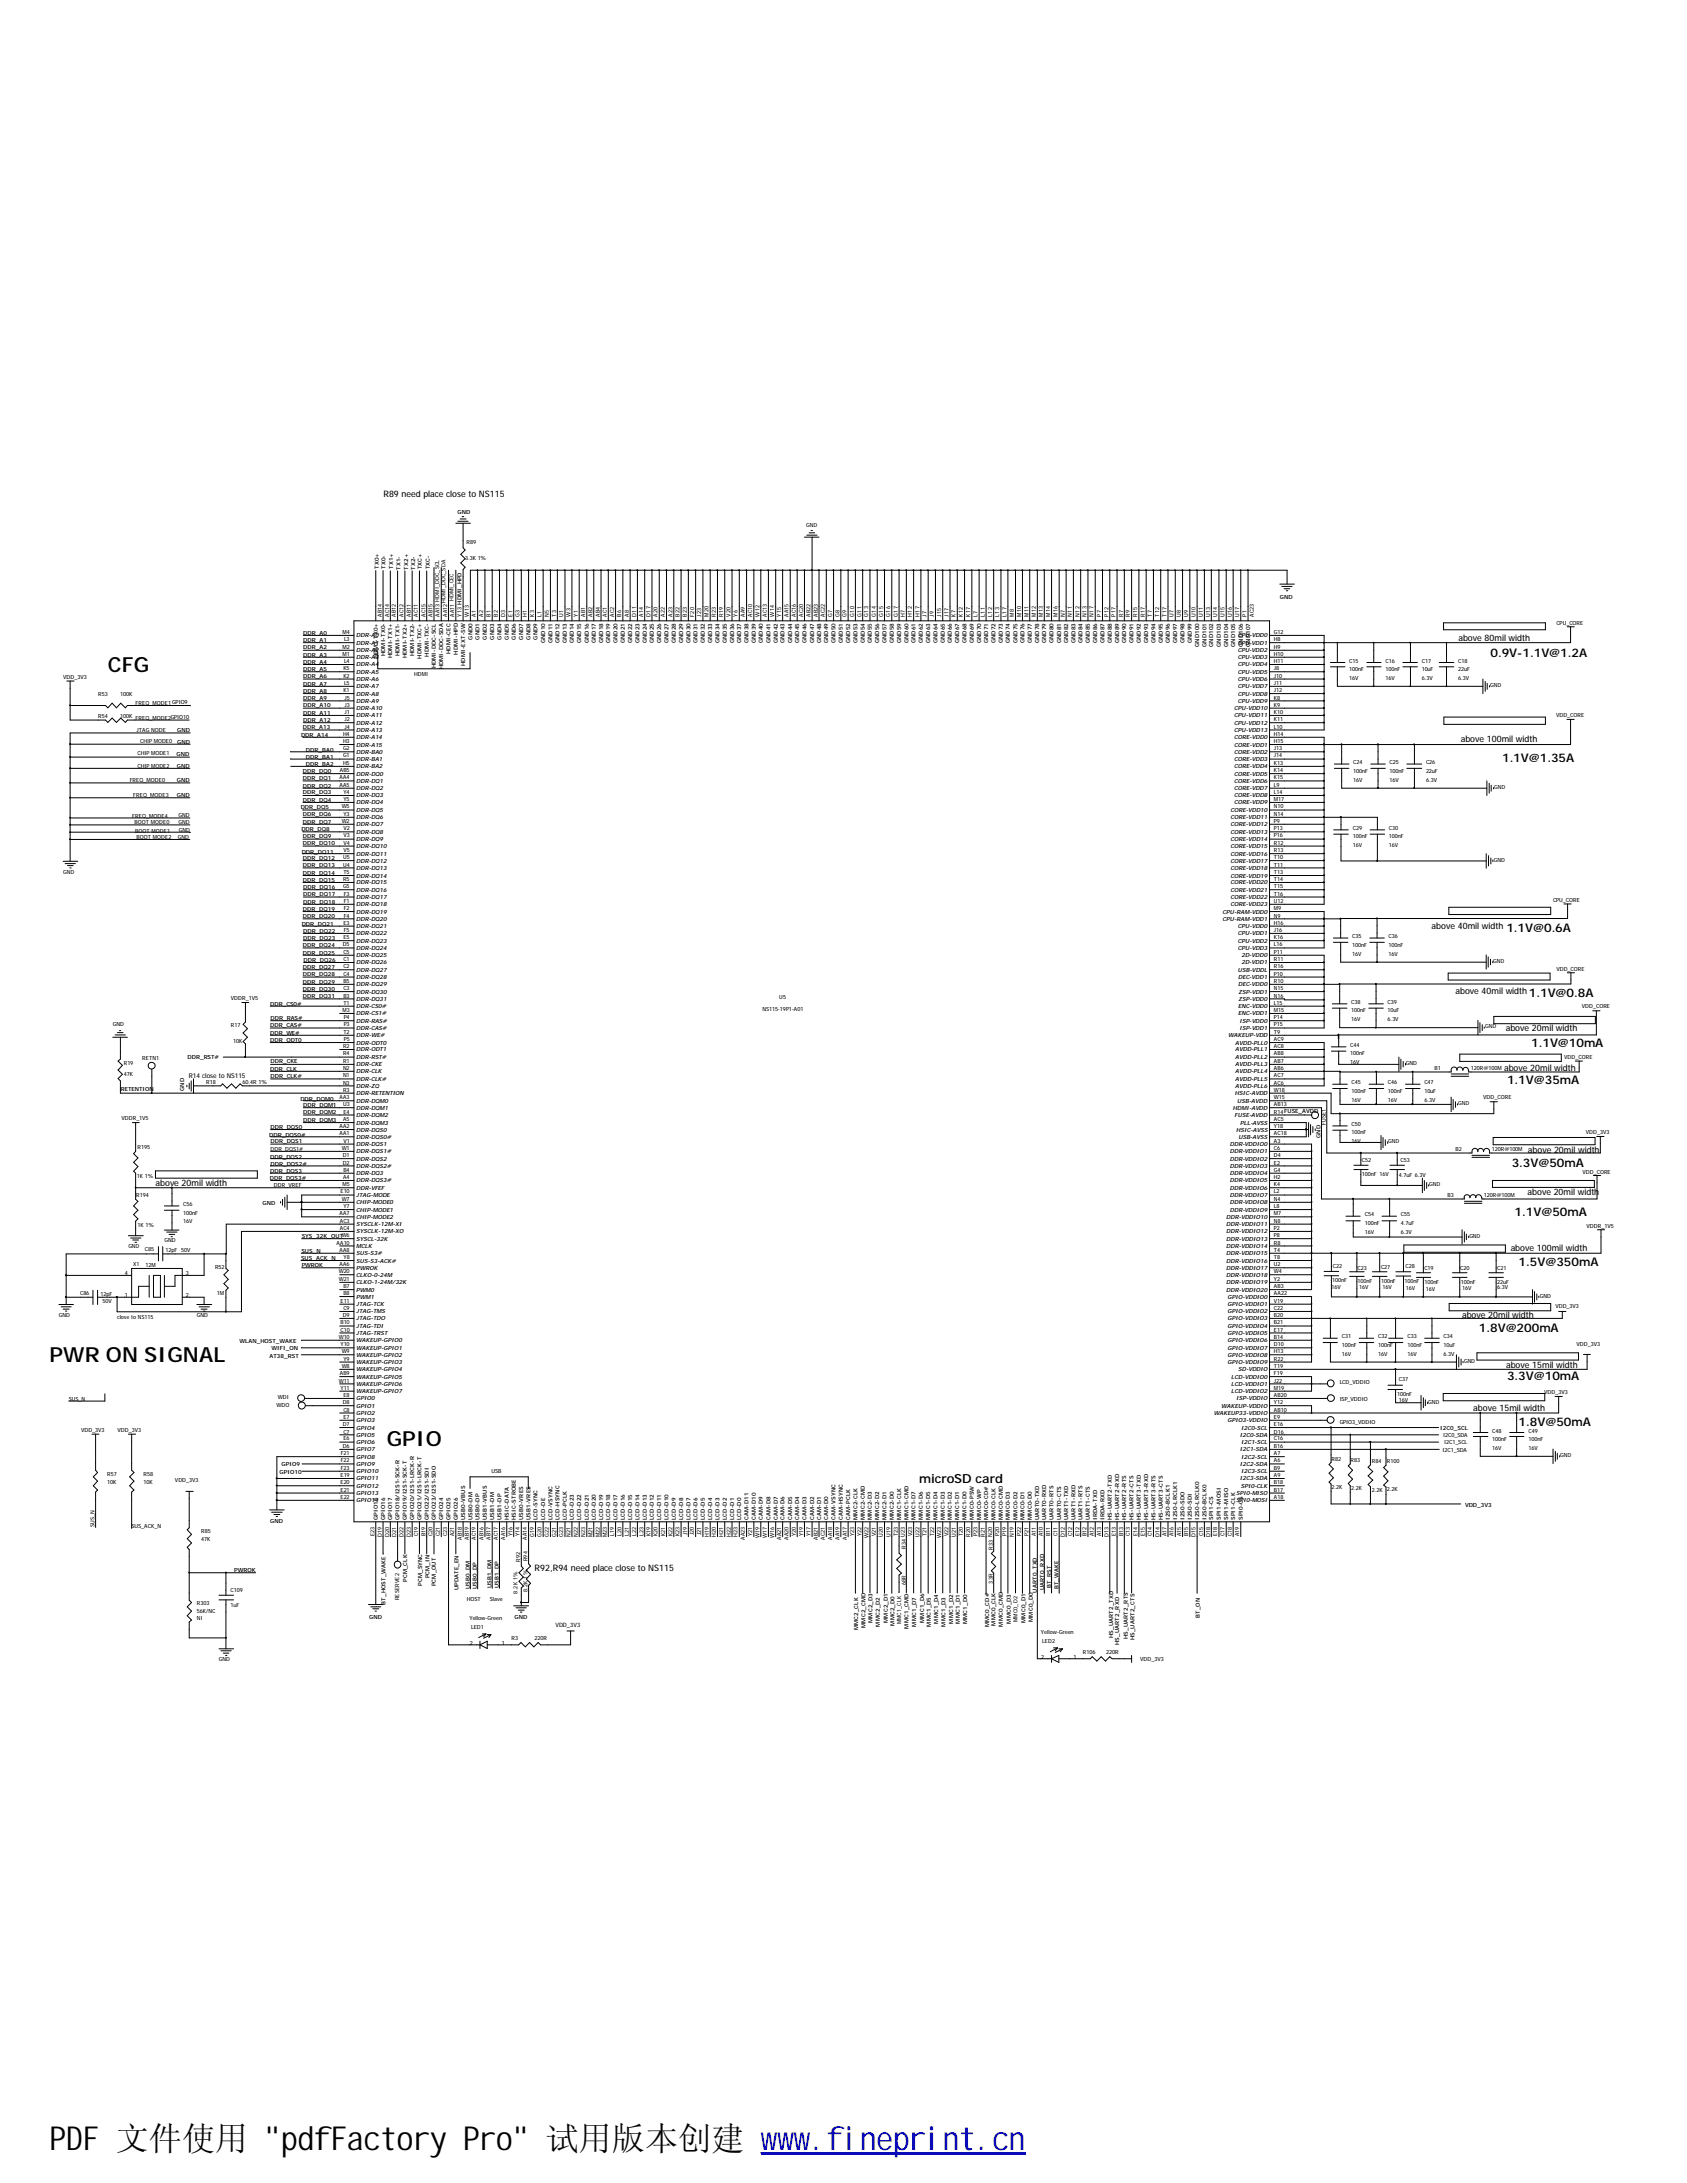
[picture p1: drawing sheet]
<svg xmlns="http://www.w3.org/2000/svg" width="216mm" height="279mm" viewBox="0 0 216 279" stroke-linecap="round" stroke-linejoin="round" font-family="sans-serif">
<defs><g id="words">
<text font-size="4.2" x="6.3" y="275.2">PDF 文件使用 &quot;pdfFactory Pro&quot; 试用版本创建 www.fineprint.cn</text>
<g font-size="2.7">
<text x="13.8" y="86.1">CFG</text>
<text x="6.3" y="174.3">PWR ON SIGNAL</text>
<text x="49.5" y="185.1">GPIO</text>
</g>
<text font-size="1.6" x="117.6" y="189.8">microSD card</text>
<g font-size="1.5">
<text x="190.8" y="84.1">0.9V-1.1V@1.2A</text>
<text x="192.2" y="97.6">1.1V@1.35A</text>
<text x="192.8" y="119.3">1.1V@0.6A</text>
<text x="195.7" y="127.6">1.1V@0.8A</text>
<text x="196" y="133.9">1.1V@10mA</text>
<text x="192.9" y="138.8">1.1V@35mA</text>
<text x="193.5" y="149.3">3.3V@50mA</text>
<text x="193.8" y="155.7">1.1V@50mA</text>
<text x="194.4" y="162.1">1.5V@350mA</text>
<text x="189.3" y="170.5">1.8V@200mA</text>
<text x="192.9" y="176.7">3.3V@10mA</text>
<text x="194.4" y="182.5">1.8V@50mA</text>
</g>
<g font-size="1.1">
<text x="49.1" y="63.6">R89 need place close to NS115</text>
<text x="186.6" y="82.1">above 80mil width</text>
<text x="186.9" y="95">above 100mil width</text>
<text x="183.2" y="118.9">above 40mil width</text>
<text x="186.3" y="127.3">above 40mil width</text>
<text x="192.7" y="132">above 20mil width</text>
<text x="192.5" y="137.1">above 20mil width</text>
<text x="195.5" y="147.5">above 20mil width</text>
<text x="19.9" y="151.8">above 20mil width</text>
<text x="195.5" y="153">above 20mil width</text>
<text x="193.3" y="160.1">above 100mil width</text>
<text x="187.1" y="168.7">above 20mil width</text>
<text x="192.7" y="175.1">above 15mil width</text>
<text x="188.6" y="180.6">above 15mil width</text>
<text x="68.4" y="201.1">R92,R94 need place close to NS115</text>
</g>
<g font-size=".8">
<text x="24.2" y="138">R14 close to NS115</text>
<text x="71.1" y="208.2">VDD_3V3</text>
</g>
<g font-size=".7">
<text x="58.5" y="65.7">GND</text>
<text x="59.5" y="71.7">3.3K 1%</text>
<text x="59.7" y="69.6">R89</text>
<text x="103.2" y="67.5">GND</text>
<text x="48.5" y="72.8" transform="rotate(-90 48.5 72.8)">TX0+</text>
<text x="49.3" y="72.8" transform="rotate(-90 49.3 72.8)">TX0-</text>
<text x="50.3" y="72.8" transform="rotate(-90 50.3 72.8)">TX1+</text>
<text x="51.3" y="72.9" transform="rotate(-90 51.3 72.9)">TX1-</text>
<text x="52.2" y="72.9" transform="rotate(-90 52.2 72.9)">TX2+</text>
<text x="53.1" y="72.9" transform="rotate(-90 53.1 72.9)">TX2-</text>
<text x="54" y="72.9" transform="rotate(-90 54 72.9)">TXC+</text>
<text x="55" y="72.9" transform="rotate(-90 55 72.9)">TXC-</text>
<text x="57" y="77.2" transform="rotate(-90 57 77.2)">HDMI_DDC_SDA</text>
<text x="163.8" y="76.7">GND</text>
<text x="38.8" y="81.2">DDR_A0</text>
<text x="38.8" y="82.2">DDR_A1</text>
<text x="38.8" y="83.1">DDR_A2</text>
<text x="43.8" y="83">M2</text>
<text x="43.8" y="83.9">M1</text>
<text x="43.8" y="81.2">M4</text>
<text x="44" y="82.1">L3</text>
<text x="45.6" y="81.6">DDR-A0</text>
<text x="45.6" y="82.5">DDR-A1</text>
<text x="45.6" y="83.5">DDR-A2</text>
<text x="48.9" y="78.9" transform="rotate(-90 48.9 78.9)">AB14</text>
<text x="49.3" y="84" transform="rotate(-90 49.3 84)">HDMI-TX0-</text>
<text x="49.8" y="78.9" transform="rotate(-90 49.8 78.9)">AC14</text>
<text x="50.7" y="78.9" transform="rotate(-90 50.7 78.9)">AB12</text>
<text x="51.1" y="84" transform="rotate(-90 51.1 84)">HDMI-TX1-</text>
<text x="51.6" y="78.9" transform="rotate(-90 51.6 78.9)">AC12</text>
<text x="52.6" y="78.9" transform="rotate(-90 52.6 78.9)">AB11</text>
<text x="53" y="84" transform="rotate(-90 53 84)">HDMI-TX2-</text>
<text x="53.5" y="78.9" transform="rotate(-90 53.5 78.9)">AC11</text>
<text x="54.4" y="78.9" transform="rotate(-90 54.4 78.9)">AC15</text>
<text x="55.3" y="78.9" transform="rotate(-90 55.3 78.9)">AB15</text>
<text x="56.3" y="78.9" transform="rotate(-90 56.3 78.9)">AA13 HDMI_DDC_SCL</text>
<text x="57.2" y="78.9" transform="rotate(-90 57.2 78.9)">AA12</text>
<text x="57.7" y="83.7" transform="rotate(-90 57.7 83.7)">HDMI-CEC</text>
<text x="58.1" y="78.9" transform="rotate(-90 58.1 78.9)">AA11 HDMI_CEC</text>
<text x="58.6" y="83.8" transform="rotate(-90 58.6 83.8)">HDMI-HPD</text>
<text x="59.1" y="78.9" transform="rotate(-90 59.1 78.9)">Y13 HDMI_HPD</text>
<text x="60" y="78.9" transform="rotate(-90 60 78.9)">W13</text>
<text x="60.5" y="81.9" transform="rotate(-90 60.5 81.9)">GND0</text>
<text x="60.9" y="78.9" transform="rotate(-90 60.9 78.9)">A1</text>
<text x="61.4" y="81.9" transform="rotate(-90 61.4 81.9)">GND1</text>
<text x="61.8" y="78.9" transform="rotate(-90 61.8 78.9)">A2</text>
<text x="62.3" y="81.9" transform="rotate(-90 62.3 81.9)">GND2</text>
<text x="62.8" y="78.9" transform="rotate(-90 62.8 78.9)">B1</text>
<text x="63.2" y="81.9" transform="rotate(-90 63.2 81.9)">GND3</text>
<text x="63.7" y="78.9" transform="rotate(-90 63.7 78.9)">B2</text>
<text x="64.2" y="81.9" transform="rotate(-90 64.2 81.9)">GND4</text>
<text x="64.6" y="78.9" transform="rotate(-90 64.6 78.9)">D3</text>
<text x="65.1" y="81.9" transform="rotate(-90 65.1 81.9)">GND5</text>
<text x="65.6" y="78.9" transform="rotate(-90 65.6 78.9)">E1</text>
<text x="66" y="81.9" transform="rotate(-90 66 81.9)">GND6</text>
<text x="66.5" y="78.9" transform="rotate(-90 66.5 78.9)">G3</text>
<text x="67" y="81.9" transform="rotate(-90 67 81.9)">GND7</text>
<text x="67.4" y="78.9" transform="rotate(-90 67.4 78.9)">H1</text>
<text x="67.9" y="81.9" transform="rotate(-90 67.9 81.9)">GND8</text>
<text x="68.4" y="78.9" transform="rotate(-90 68.4 78.9)">K3</text>
<text x="68.8" y="81.9" transform="rotate(-90 68.8 81.9)">GND9</text>
<text x="69.3" y="78.9" transform="rotate(-90 69.3 78.9)">L1</text>
<text x="69.8" y="82.3" transform="rotate(-90 69.8 82.3)">GND10</text>
<text x="70.2" y="78.9" transform="rotate(-90 70.2 78.9)">N5</text>
<text x="70.7" y="82.3" transform="rotate(-90 70.7 82.3)">GND11</text>
<text x="71.2" y="78.9" transform="rotate(-90 71.2 78.9)">T3</text>
<text x="71.6" y="82.3" transform="rotate(-90 71.6 82.3)">GND12</text>
<text x="72.1" y="78.9" transform="rotate(-90 72.1 78.9)">U1</text>
<text x="72.6" y="82.3" transform="rotate(-90 72.6 82.3)">GND13</text>
<text x="73" y="78.9" transform="rotate(-90 73 78.9)">W3</text>
<text x="73.4" y="82.3" transform="rotate(-90 73.4 82.3)">GND14</text>
<text x="74" y="78.9" transform="rotate(-90 74 78.9)">Y1</text>
<text x="74.4" y="82.3" transform="rotate(-90 74.4 82.3)">GND15</text>
<text x="74.9" y="78.9" transform="rotate(-90 74.9 78.9)">AB1</text>
<text x="75.4" y="82.3" transform="rotate(-90 75.4 82.3)">GND16</text>
<text x="75.8" y="78.9" transform="rotate(-90 75.8 78.9)">AB2</text>
<text x="76.2" y="82.3" transform="rotate(-90 76.2 82.3)">GND17</text>
<text x="76.8" y="78.9" transform="rotate(-90 76.8 78.9)">AB4</text>
<text x="77.2" y="82.3" transform="rotate(-90 77.2 82.3)">GND18</text>
<text x="77.7" y="78.9" transform="rotate(-90 77.7 78.9)">AC1</text>
<text x="78.1" y="82.3" transform="rotate(-90 78.1 82.3)">GND19</text>
<text x="78.6" y="78.9" transform="rotate(-90 78.6 78.9)">AC2</text>
<text x="79" y="82.3" transform="rotate(-90 79 82.3)">GND20</text>
<text x="79.5" y="78.9" transform="rotate(-90 79.5 78.9)">B6</text>
<text x="80" y="82.3" transform="rotate(-90 80 82.3)">GND21</text>
<text x="80.5" y="78.9" transform="rotate(-90 80.5 78.9)">A8</text>
<text x="80.9" y="82.3" transform="rotate(-90 80.9 82.3)">GND22</text>
<text x="81.4" y="78.9" transform="rotate(-90 81.4 78.9)">D11</text>
<text x="81.8" y="82.3" transform="rotate(-90 81.8 82.3)">GND23</text>
<text x="82.3" y="78.9" transform="rotate(-90 82.3 78.9)">A14</text>
<text x="82.8" y="82.3" transform="rotate(-90 82.8 82.3)">GND24</text>
<text x="83.3" y="78.9" transform="rotate(-90 83.3 78.9)">D17</text>
<text x="83.7" y="82.3" transform="rotate(-90 83.7 82.3)">GND25</text>
<text x="84.2" y="78.9" transform="rotate(-90 84.2 78.9)">A20</text>
<text x="84.6" y="82.3" transform="rotate(-90 84.6 82.3)">GND26</text>
<text x="85.1" y="78.9" transform="rotate(-90 85.1 78.9)">A22</text>
<text x="85.6" y="82.3" transform="rotate(-90 85.6 82.3)">GND27</text>
<text x="86.1" y="78.9" transform="rotate(-90 86.1 78.9)">A23</text>
<text x="86.5" y="82.3" transform="rotate(-90 86.5 82.3)">GND28</text>
<text x="87" y="78.9" transform="rotate(-90 87 78.9)">B22</text>
<text x="87.4" y="82.3" transform="rotate(-90 87.4 82.3)">GND29</text>
<text x="87.9" y="78.9" transform="rotate(-90 87.9 78.9)">B23</text>
<text x="88.3" y="82.3" transform="rotate(-90 88.3 82.3)">GND30</text>
<text x="88.9" y="78.9" transform="rotate(-90 88.9 78.9)">F20</text>
<text x="89.3" y="82.3" transform="rotate(-90 89.3 82.3)">GND31</text>
<text x="89.7" y="78.9" transform="rotate(-90 89.7 78.9)">J23</text>
<text x="90.2" y="82.3" transform="rotate(-90 90.2 82.3)">GND32</text>
<text x="90.7" y="78.9" transform="rotate(-90 90.7 78.9)">M20</text>
<text x="91.1" y="82.3" transform="rotate(-90 91.1 82.3)">GND33</text>
<text x="91.6" y="78.9" transform="rotate(-90 91.6 78.9)">R23</text>
<text x="92.1" y="82.3" transform="rotate(-90 92.1 82.3)">GND34</text>
<text x="92.5" y="78.9" transform="rotate(-90 92.5 78.9)">R19</text>
<text x="93" y="82.3" transform="rotate(-90 93 82.3)">GND35</text>
<text x="93.5" y="78.9" transform="rotate(-90 93.5 78.9)">V20</text>
<text x="93.9" y="82.3" transform="rotate(-90 93.9 82.3)">GND36</text>
<text x="94.4" y="78.9" transform="rotate(-90 94.4 78.9)">Y6</text>
<text x="94.9" y="82.3" transform="rotate(-90 94.9 82.3)">GND37</text>
<text x="95.3" y="78.9" transform="rotate(-90 95.3 78.9)">AA9</text>
<text x="95.8" y="82.3" transform="rotate(-90 95.8 82.3)">GND38</text>
<text x="96.3" y="78.9" transform="rotate(-90 96.3 78.9)">AC10</text>
<text x="96.7" y="82.3" transform="rotate(-90 96.7 82.3)">GND39</text>
<text x="97.2" y="78.9" transform="rotate(-90 97.2 78.9)">W12</text>
<text x="97.6" y="82.3" transform="rotate(-90 97.6 82.3)">GND40</text>
<text x="98.1" y="78.9" transform="rotate(-90 98.1 78.9)">AC13</text>
<text x="98.6" y="82.3" transform="rotate(-90 98.6 82.3)">GND41</text>
<text x="99.1" y="78.9" transform="rotate(-90 99.1 78.9)">W14</text>
<text x="99.5" y="82.3" transform="rotate(-90 99.5 82.3)">GND42</text>
<text x="100" y="78.9" transform="rotate(-90 100 78.9)">Y15</text>
<text x="100.4" y="82.3" transform="rotate(-90 100.4 82.3)">GND43</text>
<text x="100.9" y="78.9" transform="rotate(-90 100.9 78.9)">AA15</text>
<text x="101.4" y="82.3" transform="rotate(-90 101.4 82.3)">GND44</text>
<text x="101.9" y="78.9" transform="rotate(-90 101.9 78.9)">AC16</text>
<text x="102.3" y="82.3" transform="rotate(-90 102.3 82.3)">GND45</text>
<text x="102.8" y="78.9" transform="rotate(-90 102.8 78.9)">AC20</text>
<text x="103.2" y="82.3" transform="rotate(-90 103.2 82.3)">GND46</text>
<text x="103.7" y="78.9" transform="rotate(-90 103.7 78.9)">AB22</text>
<text x="104.2" y="82.3" transform="rotate(-90 104.2 82.3)">GND47</text>
<text x="104.6" y="78.9" transform="rotate(-90 104.6 78.9)">AB23</text>
<text x="105.1" y="82.3" transform="rotate(-90 105.1 82.3)">GND48</text>
<text x="105.6" y="78.9" transform="rotate(-90 105.6 78.9)">AC22</text>
<text x="106" y="82.3" transform="rotate(-90 106 82.3)">GND49</text>
<text x="106.5" y="78.9" transform="rotate(-90 106.5 78.9)">G7</text>
<text x="106.9" y="82.3" transform="rotate(-90 106.9 82.3)">GND50</text>
<text x="107.4" y="78.9" transform="rotate(-90 107.4 78.9)">G8</text>
<text x="107.9" y="82.3" transform="rotate(-90 107.9 82.3)">GND51</text>
<text x="108.3" y="78.9" transform="rotate(-90 108.3 78.9)">G9</text>
<text x="108.8" y="82.3" transform="rotate(-90 108.8 82.3)">GND52</text>
<text x="109.3" y="78.9" transform="rotate(-90 109.3 78.9)">G10</text>
<text x="109.7" y="82.3" transform="rotate(-90 109.7 82.3)">GND53</text>
<text x="110.2" y="78.9" transform="rotate(-90 110.2 78.9)">G11</text>
<text x="110.7" y="82.3" transform="rotate(-90 110.7 82.3)">GND54</text>
<text x="111.1" y="78.9" transform="rotate(-90 111.1 78.9)">G13</text>
<text x="111.6" y="82.3" transform="rotate(-90 111.6 82.3)">GND55</text>
<text x="112.1" y="78.9" transform="rotate(-90 112.1 78.9)">G14</text>
<text x="112.5" y="82.3" transform="rotate(-90 112.5 82.3)">GND56</text>
<text x="113" y="78.9" transform="rotate(-90 113 78.9)">G15</text>
<text x="113.5" y="82.3" transform="rotate(-90 113.5 82.3)">GND57</text>
<text x="113.9" y="78.9" transform="rotate(-90 113.9 78.9)">G16</text>
<text x="114.4" y="82.3" transform="rotate(-90 114.4 82.3)">GND58</text>
<text x="114.9" y="78.9" transform="rotate(-90 114.9 78.9)">G17</text>
<text x="115.3" y="82.3" transform="rotate(-90 115.3 82.3)">GND59</text>
<text x="115.8" y="78.9" transform="rotate(-90 115.8 78.9)">H7</text>
<text x="116.2" y="82.3" transform="rotate(-90 116.2 82.3)">GND60</text>
<text x="116.7" y="78.9" transform="rotate(-90 116.7 78.9)">H12</text>
<text x="117.2" y="82.3" transform="rotate(-90 117.2 82.3)">GND61</text>
<text x="117.7" y="78.9" transform="rotate(-90 117.7 78.9)">H17</text>
<text x="118.1" y="82.3" transform="rotate(-90 118.1 82.3)">GND62</text>
<text x="118.6" y="78.9" transform="rotate(-90 118.6 78.9)">J7</text>
<text x="119" y="82.3" transform="rotate(-90 119 82.3)">GND63</text>
<text x="119.5" y="78.9" transform="rotate(-90 119.5 78.9)">J9</text>
<text x="120" y="82.3" transform="rotate(-90 120 82.3)">GND64</text>
<text x="120.4" y="78.9" transform="rotate(-90 120.4 78.9)">J15</text>
<text x="120.9" y="82.3" transform="rotate(-90 120.9 82.3)">GND65</text>
<text x="121.4" y="78.9" transform="rotate(-90 121.4 78.9)">J17</text>
<text x="121.8" y="82.3" transform="rotate(-90 121.8 82.3)">GND66</text>
<text x="122.3" y="78.9" transform="rotate(-90 122.3 78.9)">K7</text>
<text x="122.8" y="82.3" transform="rotate(-90 122.8 82.3)">GND67</text>
<text x="123.2" y="78.9" transform="rotate(-90 123.2 78.9)">K12</text>
<text x="123.7" y="82.3" transform="rotate(-90 123.7 82.3)">GND68</text>
<text x="124.2" y="78.9" transform="rotate(-90 124.2 78.9)">K17</text>
<text x="124.6" y="82.3" transform="rotate(-90 124.6 82.3)">GND69</text>
<text x="125.1" y="78.9" transform="rotate(-90 125.1 78.9)">L7</text>
<text x="125.6" y="82.3" transform="rotate(-90 125.6 82.3)">GND70</text>
<text x="126" y="78.9" transform="rotate(-90 126 78.9)">L11</text>
<text x="126.4" y="82.3" transform="rotate(-90 126.4 82.3)">GND71</text>
<text x="127" y="78.9" transform="rotate(-90 127 78.9)">L12</text>
<text x="127.4" y="82.3" transform="rotate(-90 127.4 82.3)">GND72</text>
<text x="127.9" y="78.9" transform="rotate(-90 127.9 78.9)">L13</text>
<text x="128.4" y="82.3" transform="rotate(-90 128.4 82.3)">GND73</text>
<text x="128.8" y="78.9" transform="rotate(-90 128.8 78.9)">L17</text>
<text x="129.2" y="82.3" transform="rotate(-90 129.2 82.3)">GND74</text>
<text x="129.8" y="78.9" transform="rotate(-90 129.8 78.9)">M8</text>
<text x="130.2" y="82.3" transform="rotate(-90 130.2 82.3)">GND75</text>
<text x="130.7" y="78.9" transform="rotate(-90 130.7 78.9)">M10</text>
<text x="131.1" y="82.3" transform="rotate(-90 131.1 82.3)">GND76</text>
<text x="131.6" y="78.9" transform="rotate(-90 131.6 78.9)">M11</text>
<text x="132" y="82.3" transform="rotate(-90 132 82.3)">GND77</text>
<text x="132.5" y="78.9" transform="rotate(-90 132.5 78.9)">M12</text>
<text x="133" y="82.3" transform="rotate(-90 133 82.3)">GND78</text>
<text x="133.5" y="78.9" transform="rotate(-90 133.5 78.9)">M13</text>
<text x="133.9" y="82.3" transform="rotate(-90 133.9 82.3)">GND79</text>
<text x="134.4" y="78.9" transform="rotate(-90 134.4 78.9)">M14</text>
<text x="134.8" y="82.3" transform="rotate(-90 134.8 82.3)">GND80</text>
<text x="135.3" y="78.9" transform="rotate(-90 135.3 78.9)">M16</text>
<text x="135.8" y="82.3" transform="rotate(-90 135.8 82.3)">GND81</text>
<text x="136.3" y="78.9" transform="rotate(-90 136.3 78.9)">N7</text>
<text x="136.7" y="82.3" transform="rotate(-90 136.7 82.3)">GND82</text>
<text x="137.2" y="78.9" transform="rotate(-90 137.2 78.9)">N11</text>
<text x="137.6" y="82.3" transform="rotate(-90 137.6 82.3)">GND83</text>
<text x="138.1" y="78.9" transform="rotate(-90 138.1 78.9)">N12</text>
<text x="138.6" y="82.3" transform="rotate(-90 138.6 82.3)">GND84</text>
<text x="139.1" y="78.9" transform="rotate(-90 139.1 78.9)">N13</text>
<text x="139.5" y="82.3" transform="rotate(-90 139.5 82.3)">GND85</text>
<text x="140" y="78.9" transform="rotate(-90 140 78.9)">N17</text>
<text x="140.4" y="82.3" transform="rotate(-90 140.4 82.3)">GND86</text>
<text x="140.9" y="78.9" transform="rotate(-90 140.9 78.9)">P7</text>
<text x="141.4" y="82.3" transform="rotate(-90 141.4 82.3)">GND87</text>
<text x="141.9" y="78.9" transform="rotate(-90 141.9 78.9)">P12</text>
<text x="142.3" y="82.3" transform="rotate(-90 142.3 82.3)">GND88</text>
<text x="142.7" y="78.9" transform="rotate(-90 142.7 78.9)">P17</text>
<text x="143.2" y="82.3" transform="rotate(-90 143.2 82.3)">GND89</text>
<text x="143.7" y="78.9" transform="rotate(-90 143.7 78.9)">R7</text>
<text x="144.1" y="82.3" transform="rotate(-90 144.1 82.3)">GND90</text>
<text x="144.6" y="78.9" transform="rotate(-90 144.6 78.9)">R9</text>
<text x="145.1" y="82.3" transform="rotate(-90 145.1 82.3)">GND91</text>
<text x="145.5" y="78.9" transform="rotate(-90 145.5 78.9)">R15</text>
<text x="146" y="82.3" transform="rotate(-90 146 82.3)">GND92</text>
<text x="146.5" y="78.9" transform="rotate(-90 146.5 78.9)">R17</text>
<text x="146.9" y="82.3" transform="rotate(-90 146.9 82.3)">GND93</text>
<text x="147.4" y="78.9" transform="rotate(-90 147.4 78.9)">T7</text>
<text x="147.9" y="82.3" transform="rotate(-90 147.9 82.3)">GND94</text>
<text x="148.3" y="78.9" transform="rotate(-90 148.3 78.9)">T12</text>
<text x="148.8" y="82.3" transform="rotate(-90 148.8 82.3)">GND95</text>
<text x="149.3" y="78.9" transform="rotate(-90 149.3 78.9)">T17</text>
<text x="149.7" y="82.3" transform="rotate(-90 149.7 82.3)">GND96</text>
<text x="150.2" y="78.9" transform="rotate(-90 150.2 78.9)">U7</text>
<text x="150.7" y="82.3" transform="rotate(-90 150.7 82.3)">GND97</text>
<text x="151.1" y="78.9" transform="rotate(-90 151.1 78.9)">U8</text>
<text x="151.6" y="82.3" transform="rotate(-90 151.6 82.3)">GND98</text>
<text x="152.1" y="78.9" transform="rotate(-90 152.1 78.9)">U9</text>
<text x="152.5" y="82.3" transform="rotate(-90 152.5 82.3)">GND99</text>
<text x="153" y="78.9" transform="rotate(-90 153 78.9)">U10</text>
<text x="153.5" y="82.8" transform="rotate(-90 153.5 82.8)">GND100</text>
<text x="153.9" y="78.9" transform="rotate(-90 153.9 78.9)">U11</text>
<text x="154.4" y="82.8" transform="rotate(-90 154.4 82.8)">GND101</text>
<text x="154.9" y="78.9" transform="rotate(-90 154.9 78.9)">U13</text>
<text x="155.3" y="82.8" transform="rotate(-90 155.3 82.8)">GND102</text>
<text x="155.8" y="78.9" transform="rotate(-90 155.8 78.9)">U14</text>
<text x="156.3" y="82.8" transform="rotate(-90 156.3 82.8)">GND103</text>
<text x="156.7" y="78.9" transform="rotate(-90 156.7 78.9)">U15</text>
<text x="157.2" y="82.8" transform="rotate(-90 157.2 82.8)">GND104</text>
<text x="157.6" y="78.9" transform="rotate(-90 157.6 78.9)">U16</text>
<text x="158.1" y="82.8" transform="rotate(-90 158.1 82.8)">GND105</text>
<text x="158.4" y="81.6">CPU-VDD0</text>
<text x="158.4" y="82.5">CPU-VDD1</text>
<text x="158.4" y="83.5">CPU-VDD2</text>
<text x="158.6" y="78.9" transform="rotate(-90 158.6 78.9)">U17</text>
<text x="159" y="82.8" transform="rotate(-90 159 82.8)">GND106</text>
<text x="159.5" y="78.9" transform="rotate(-90 159.5 78.9)">P1</text>
<text x="160" y="82.8" transform="rotate(-90 160 82.8)">GND107</text>
<text x="160.4" y="78.9" transform="rotate(-90 160.4 78.9)">AC23</text>
<text x="163" y="81.2">G12</text>
<text x="163" y="82.1">H8</text>
<text x="163" y="83">H9</text>
<text x="163" y="83.9">H10</text>
<text x="199.2" y="80">CPU_CORE</text>
<text x="8.1" y="86.9">VDD_3V3</text>
<text x="12.6" y="89.1">R53</text>
<text x="15.4" y="89.1">100K</text>
<text x="38.8" y="84">DDR_A3</text>
<text x="38.8" y="85">DDR_A4</text>
<text x="38.8" y="85.9">DDR_A5</text>
<text x="38.8" y="86.8">DDR_A6</text>
<text x="38.8" y="87.8">DDR_A7</text>
<text x="38.8" y="88.7">DDR_A8</text>
<text x="38.8" y="89.6">DDR_A9</text>
<text x="43.9" y="85.8">K5</text>
<text x="43.9" y="86.7">K2</text>
<text x="43.9" y="88.6">K1</text>
<text x="44" y="84.9">L4</text>
<text x="44" y="87.7">L5</text>
<text x="44.1" y="89.5">J5</text>
<text x="45.6" y="84.4">DDR-A3</text>
<text x="45.6" y="85.3">DDR-A4</text>
<text x="45.6" y="86.2">DDR-A5</text>
<text x="45.6" y="87.2">DDR-A6</text>
<text x="45.6" y="88.1">DDR-A7</text>
<text x="45.6" y="89">DDR-A8</text>
<text x="45.6" y="90">DDR-A9</text>
<text x="48.3" y="84.2" transform="rotate(-90 48.3 84.2)">HDMI-TX0+</text>
<text x="50.2" y="84.2" transform="rotate(-90 50.2 84.2)">HDMI-TX1+</text>
<text x="52.1" y="84.2" transform="rotate(-90 52.1 84.2)">HDMI-TX2+</text>
<text x="53" y="86.5">HDMI</text>
<text x="53.9" y="84.3" transform="rotate(-90 53.9 84.3)">HDMI-TXC+</text>
<text x="54.9" y="84" transform="rotate(-90 54.9 84)">HDMI-TXC-</text>
<text x="55.8" y="85.6" transform="rotate(-90 55.8 85.6)">HDMI-DDC-SCL</text>
<text x="56.7" y="85.7" transform="rotate(-90 56.7 85.7)">HDMI-DDC-SDA</text>
<text x="59.5" y="85.2" transform="rotate(-90 59.5 85.2)">HDMI-EXT-SW</text>
<text x="158.4" y="84.4">CPU-VDD3</text>
<text x="158.4" y="85.3">CPU-VDD4</text>
<text x="158.4" y="86.2">CPU-VDD5</text>
<text x="158.4" y="87.2">CPU-VDD6</text>
<text x="158.4" y="88.1">CPU-VDD7</text>
<text x="158.4" y="89">CPU-VDD8</text>
<text x="158.4" y="90">CPU-VDD9</text>
<text x="163" y="84.9">H11</text>
<text x="163" y="85.8">J8</text>
<text x="163" y="86.7">J10</text>
<text x="163" y="87.7">J11</text>
<text x="163" y="88.6">J12</text>
<text x="163" y="89.5">K8</text>
<text x="172.7" y="84.8">C15</text>
<text x="172.7" y="87">16V</text>
<text x="172.7" y="85.9">100nF</text>
<text x="177.3" y="84.8">C16</text>
<text x="177.3" y="87">16V</text>
<text x="177.3" y="85.9">100nF</text>
<text x="181.9" y="84.8">C17</text>
<text x="181.9" y="87">6.3V</text>
<text x="181.9" y="85.9">10uF</text>
<text x="186.6" y="84.8">C18</text>
<text x="186.6" y="87">6.3V</text>
<text x="186.6" y="85.9">22uF</text>
<text x="190.7" y="87.9">GND</text>
<text x="12.6" y="91.9">R54</text>
<text x="15.4" y="91.9">100K</text>
<text x="17.4" y="92.1">FREQ_MODE2GPIO10</text>
<text x="17.4" y="90.2">FREQ_MODE1GPIO9</text>
<text x="17.5" y="93.7">JTAG NODE</text>
<text x="17.9" y="95.1">CHIP MODE0</text>
<text x="22.7" y="95.2">GND</text>
<text x="22.7" y="93.7">GND</text>
<text x="38.5" y="94.3">DDR_A14</text>
<text x="38.8" y="93.3">DDR_A13</text>
<text x="38.8" y="90.6">DDR_A10</text>
<text x="38.8" y="91.5">DDR_A11</text>
<text x="38.8" y="92.4">DDR_A12</text>
<text x="43.9" y="94.2">H4</text>
<text x="43.9" y="95.1">H3</text>
<text x="44.1" y="90.5">J3</text>
<text x="44.1" y="91.4">J1</text>
<text x="44.1" y="92.3">J2</text>
<text x="44.1" y="93.3">J4</text>
<text x="45.6" y="90.9">DDR-A10</text>
<text x="45.6" y="91.8">DDR-A11</text>
<text x="45.6" y="92.8">DDR-A12</text>
<text x="45.6" y="93.7">DDR-A13</text>
<text x="45.6" y="94.6">DDR-A14</text>
<text x="45.6" y="95.5">DDR-A15</text>
<text x="157.9" y="90.9">CPU-VDD10</text>
<text x="157.9" y="91.8">CPU-VDD11</text>
<text x="157.9" y="92.8">CPU-VDD12</text>
<text x="157.9" y="93.7">CPU-VDD13</text>
<text x="157.9" y="94.6">CORE-VDD0</text>
<text x="157.9" y="95.5">CORE-VDD1</text>
<text x="163" y="90.5">K9</text>
<text x="163" y="91.4">K10</text>
<text x="163" y="92.3">K11</text>
<text x="163" y="93.3">L10</text>
<text x="163" y="94.2">H14</text>
<text x="163" y="95.1">H15</text>
<text x="199.1" y="91.8">VDD_CORE</text>
<text x="16.6" y="100">FREQ_MODE0</text>
<text x="17.6" y="96.7">CHIP MODE1</text>
<text x="17.6" y="98.3">CHIP MODE2</text>
<text x="22.6" y="96.8">GND</text>
<text x="22.6" y="100.1">GND</text>
<text x="22.6" y="98.3">GND</text>
<text x="38.8" y="98.9">DDR_DQ0</text>
<text x="38.8" y="99.9">DDR_DQ1</text>
<text x="38.8" y="100.8">DDR_DQ2</text>
<text x="38.8" y="101.7">DDR_DQ3</text>
<text x="39.2" y="96.2">DDR_BA0</text>
<text x="39.2" y="97.2">DDR_BA1</text>
<text x="39.2" y="98.1">DDR_BA2</text>
<text x="43.4" y="99.7">AA4</text>
<text x="43.4" y="100.7">AA5</text>
<text x="43.5" y="98.8">AB5</text>
<text x="43.9" y="96.1">G2</text>
<text x="43.9" y="96.9">G1</text>
<text x="43.9" y="97.9">H5</text>
<text x="43.9" y="101.6">Y4</text>
<text x="45.6" y="96.5">DDR-BA0</text>
<text x="45.6" y="97.4">DDR-BA1</text>
<text x="45.6" y="98.3">DDR-BA2</text>
<text x="45.6" y="99.3">DDR-DQ0</text>
<text x="45.6" y="100.2">DDR-DQ1</text>
<text x="45.6" y="101.1">DDR-DQ2</text>
<text x="157.9" y="96.5">CORE-VDD2</text>
<text x="157.9" y="97.4">CORE-VDD3</text>
<text x="157.9" y="98.3">CORE-VDD4</text>
<text x="157.9" y="99.3">CORE-VDD5</text>
<text x="157.9" y="100.2">CORE-VDD6</text>
<text x="157.9" y="101.1">CORE-VDD7</text>
<text x="163" y="96.1">J13</text>
<text x="163" y="96.9">J14</text>
<text x="163" y="97.9">K13</text>
<text x="163" y="98.8">K14</text>
<text x="163" y="99.7">K15</text>
<text x="163" y="100.7">L9</text>
<text x="163" y="101.6">L14</text>
<text x="173.2" y="97.8">C24</text>
<text x="173.2" y="100">16V</text>
<text x="173.2" y="98.9">100nF</text>
<text x="177.8" y="97.8">C25</text>
<text x="177.8" y="100">16V</text>
<text x="177.8" y="98.9">100nF</text>
<text x="182.5" y="97.8">C26</text>
<text x="182.5" y="100">6.3V</text>
<text x="182.5" y="98.9">22uF</text>
<text x="191.2" y="101">GND</text>
<text x="16.9" y="104.7">FREQ_MODE4</text>
<text x="17.1" y="102.1">FREQ_MODE3</text>
<text x="17.2" y="105.5">BOOT MODE0</text>
<text x="17.3" y="106.6">BOOT MODE1</text>
<text x="17.5" y="107.4">BOOT MODE2</text>
<text x="22.6" y="102">GND</text>
<text x="22.8" y="107.4">GND</text>
<text x="22.9" y="105.5">GND</text>
<text x="22.9" y="104.6">GND</text>
<text x="22.9" y="106.5">GND</text>
<text x="38.5" y="103.5">DDR_DQ5</text>
<text x="38.6" y="106.3">DDR_DQ8</text>
<text x="38.8" y="102.7">DDR_DQ4</text>
<text x="38.8" y="104.5">DDR_DQ6</text>
<text x="38.8" y="105.5">DDR_DQ7</text>
<text x="38.8" y="107.3">DDR_DQ9</text>
<text x="43.7" y="103.5">W5</text>
<text x="43.7" y="105.3">W2</text>
<text x="43.9" y="102.5">Y5</text>
<text x="43.9" y="104.4">Y3</text>
<text x="43.9" y="106.3">V2</text>
<text x="43.9" y="107.2">V3</text>
<text x="45.6" y="102.1">DDR-DQ3</text>
<text x="45.6" y="103">DDR-DQ4</text>
<text x="45.6" y="103.9">DDR-DQ5</text>
<text x="45.6" y="104.9">DDR-DQ6</text>
<text x="45.6" y="105.7">DDR-DQ7</text>
<text x="45.6" y="106.7">DDR-DQ8</text>
<text x="45.6" y="107.7">DDR-DQ9</text>
<text x="157.5" y="103.9">CORE-VDD10</text>
<text x="157.5" y="104.9">CORE-VDD11</text>
<text x="157.5" y="105.7">CORE-VDD12</text>
<text x="157.5" y="106.7">CORE-VDD13</text>
<text x="157.5" y="107.7">CORE-VDD14</text>
<text x="157.9" y="102.1">CORE-VDD8</text>
<text x="157.9" y="103">CORE-VDD9</text>
<text x="163" y="102.5">M17</text>
<text x="163" y="103.5">N10</text>
<text x="163" y="104.4">N14</text>
<text x="163" y="105.3">P9</text>
<text x="163" y="106.3">P13</text>
<text x="163" y="107.2">P16</text>
<text x="173.1" y="106.2">C29</text>
<text x="173.1" y="107.3">100nF</text>
<text x="177.8" y="106.2">C30</text>
<text x="177.8" y="107.3">100nF</text>
<text x="8.1" y="111.8">GND</text>
<text x="38.6" y="109.3">DDR_DQ11</text>
<text x="38.8" y="108.2">DDR_DQ10</text>
<text x="38.8" y="110.1">DDR_DQ12</text>
<text x="38.8" y="111">DDR_DQ13</text>
<text x="38.8" y="111.9">DDR_DQ14</text>
<text x="38.8" y="112.9">DDR_DQ15</text>
<text x="38.8" y="113.8">DDR_DQ16</text>
<text x="43.9" y="110">U5</text>
<text x="43.9" y="110.9">U4</text>
<text x="43.9" y="112.8">R5</text>
<text x="43.9" y="113.7">G5</text>
<text x="43.9" y="108.1">V4</text>
<text x="43.9" y="109.1">V5</text>
<text x="43.9" y="111.8">T5</text>
<text x="45.6" y="108.5">DDR-DQ10</text>
<text x="45.6" y="109.5">DDR-DQ11</text>
<text x="45.6" y="110.4">DDR-DQ12</text>
<text x="45.6" y="111.3">DDR-DQ13</text>
<text x="45.6" y="112.3">DDR-DQ14</text>
<text x="45.6" y="113.2">DDR-DQ15</text>
<text x="157.5" y="108.5">CORE-VDD15</text>
<text x="157.5" y="109.5">CORE-VDD16</text>
<text x="157.5" y="110.4">CORE-VDD17</text>
<text x="157.5" y="111.3">CORE-VDD18</text>
<text x="157.5" y="112.3">CORE-VDD19</text>
<text x="157.5" y="113.2">CORE-VDD20</text>
<text x="163" y="108.1">R12</text>
<text x="163" y="109.1">R13</text>
<text x="163" y="110">T10</text>
<text x="163" y="110.9">T11</text>
<text x="163" y="111.8">T13</text>
<text x="163" y="112.8">T14</text>
<text x="163" y="113.7">T15</text>
<text x="173.1" y="108.4">16V</text>
<text x="177.8" y="108.4">16V</text>
<text x="191.2" y="110.3">GND</text>
<text x="38.6" y="118.5">DDR_DQ21</text>
<text x="38.8" y="116.6">DDR_DQ19</text>
<text x="38.8" y="117.5">DDR_DQ20</text>
<text x="38.8" y="119.4">DDR_DQ22</text>
<text x="38.8" y="114.7">DDR_DQ17</text>
<text x="38.8" y="115.7">DDR_DQ18</text>
<text x="43.9" y="118.4">E3</text>
<text x="44" y="114.6">F3</text>
<text x="44" y="115.6">F1</text>
<text x="44" y="116.5">F2</text>
<text x="44" y="117.4">F4</text>
<text x="44" y="119.3">F5</text>
<text x="45.6" y="114.1">DDR-DQ16</text>
<text x="45.6" y="115.1">DDR-DQ17</text>
<text x="45.6" y="116">DDR-DQ18</text>
<text x="45.6" y="116.9">DDR-DQ19</text>
<text x="45.6" y="117.9">DDR-DQ20</text>
<text x="45.6" y="118.8">DDR-DQ21</text>
<text x="45.6" y="119.7">DDR-DQ22</text>
<text x="156.5" y="116.9">CPU-RAM-VDD0</text>
<text x="156.5" y="117.9">CPU-RAM-VDD1</text>
<text x="157.5" y="114.1">CORE-VDD21</text>
<text x="157.5" y="115.1">CORE-VDD22</text>
<text x="157.5" y="116">CORE-VDD23</text>
<text x="158.4" y="118.8">CPU-VDD0</text>
<text x="158.4" y="119.7">CPU-VDD1</text>
<text x="163" y="114.6">T16</text>
<text x="163" y="115.6">U12</text>
<text x="163" y="116.5">M9</text>
<text x="163" y="117.4">N9</text>
<text x="163" y="118.4">H16</text>
<text x="163" y="119.3">J16</text>
<text x="198.8" y="115.4">CPU_CORE</text>
<text x="38.8" y="121.2">DDR_DQ24</text>
<text x="38.8" y="122.2">DDR_DQ25</text>
<text x="38.8" y="124">DDR_DQ27</text>
<text x="38.8" y="125">DDR_DQ28</text>
<text x="38.8" y="125.9">DDR_DQ29</text>
<text x="38.8" y="120.3">DDR_DQ23</text>
<text x="38.9" y="123.1">DDR_DQ26</text>
<text x="43.9" y="121.1">D5</text>
<text x="43.9" y="120.2">E5</text>
<text x="43.9" y="122.1">C5</text>
<text x="43.9" y="123">C1</text>
<text x="43.9" y="123.9">C2</text>
<text x="43.9" y="124.9">C4</text>
<text x="43.9" y="125.8">B5</text>
<text x="45.6" y="120.7">DDR-DQ23</text>
<text x="45.6" y="121.6">DDR-DQ24</text>
<text x="45.6" y="122.5">DDR-DQ25</text>
<text x="45.6" y="123.4">DDR-DQ26</text>
<text x="45.6" y="124.4">DDR-DQ27</text>
<text x="45.6" y="125.3">DDR-DQ28</text>
<text x="158.4" y="120.7">CPU-VDD2</text>
<text x="158.4" y="121.6">CPU-VDD3</text>
<text x="158.4" y="124.4">USB-VDDL</text>
<text x="158.5" y="125.3">DEC-VDD1</text>
<text x="158.9" y="122.5">2D-VDD0</text>
<text x="158.9" y="123.4">2D-VDD1</text>
<text x="163" y="120.2">K16</text>
<text x="163" y="121.1">L16</text>
<text x="163" y="122.1">P11</text>
<text x="163" y="123">R11</text>
<text x="163" y="123.9">R16</text>
<text x="163" y="124.9">P10</text>
<text x="163" y="125.8">R10</text>
<text x="173.1" y="120.1">C35</text>
<text x="173.1" y="122.3">16V</text>
<text x="173.1" y="121.2">100nF</text>
<text x="177.7" y="120.1">C36</text>
<text x="177.7" y="122.3">16V</text>
<text x="177.7" y="121.2">100nF</text>
<text x="191.1" y="123.2">GND</text>
<text x="199.2" y="124.2">VDD_CORE</text>
<text x="14.4" y="131.4">GND</text>
<text x="29.5" y="131.4">R17</text>
<text x="29.5" y="128">VDDR_1V5</text>
<text x="34.6" y="128.7">DDR_CS0#</text>
<text x="34.6" y="131.5">DDR_CAS#</text>
<text x="34.6" y="130.5">DDR_RAS#</text>
<text x="38.8" y="126.8">DDR_DQ30</text>
<text x="38.8" y="127.7">DDR_DQ31</text>
<text x="43.8" y="129.5">M3</text>
<text x="43.9" y="126.7">C3</text>
<text x="43.9" y="127.7">B3</text>
<text x="43.9" y="128.6">T1</text>
<text x="44" y="130.5">P4</text>
<text x="44" y="131.4">P3</text>
<text x="45.6" y="126.2">DDR-DQ29</text>
<text x="45.6" y="127.2">DDR-DQ30</text>
<text x="45.6" y="128.1">DDR-DQ31</text>
<text x="45.6" y="129">DDR-CS0#</text>
<text x="45.6" y="130">DDR-CS1#</text>
<text x="45.6" y="130.9">DDR-RAS#</text>
<text x="45.6" y="131.8">DDR-CAS#</text>
<text x="97.6" y="129.4">NS115-19P1-A01</text>
<text x="99.7" y="127.8">U5</text>
<text x="158.5" y="126.2">DEC-VDD0</text>
<text x="158.5" y="129">ENC-VDD0</text>
<text x="158.5" y="130">ENC-VDD1</text>
<text x="158.5" y="127.2">ZSP-VDD1</text>
<text x="158.5" y="128.1">ZSP-VDD0</text>
<text x="158.6" y="130.9">ISP-VDD0</text>
<text x="158.6" y="131.8">ISP-VDD1</text>
<text x="163" y="126.7">N15</text>
<text x="163" y="127.7">N16</text>
<text x="163" y="128.6">L15</text>
<text x="163" y="129.5">M15</text>
<text x="163" y="130.5">P14</text>
<text x="163" y="131.4">P15</text>
<text x="172.9" y="128.5">C38</text>
<text x="172.9" y="130.7">16V</text>
<text x="172.9" y="129.6">100nF</text>
<text x="177.6" y="128.5">C39</text>
<text x="177.6" y="130.7">6.3V</text>
<text x="177.6" y="129.6">10uF</text>
<text x="190.1" y="131.6">GND</text>
<text x="202.4" y="129.1">VDD_CORE</text>
<text x="15.8" y="136.4">R19</text>
<text x="15.8" y="137.8">47K</text>
<text x="18.2" y="135.7">RETN1</text>
<text x="24" y="135.6">DDR_RST#</text>
<text x="29.8" y="133.5">10K</text>
<text x="34.6" y="132.5">DDR_WE#</text>
<text x="34.6" y="133.3">DDR_ODT0</text>
<text x="34.6" y="137.1">DDR_CLK</text>
<text x="34.6" y="136.1">DDR_CKE</text>
<text x="34.6" y="138">DDR_CLK#</text>
<text x="43.9" y="134.2">R2</text>
<text x="43.9" y="135.1">R4</text>
<text x="43.9" y="136">R1</text>
<text x="43.9" y="136.9">N2</text>
<text x="43.9" y="137.9">N1</text>
<text x="43.9" y="132.3">T2</text>
<text x="44" y="133.2">P5</text>
<text x="45.6" y="132.8">DDR-WE#</text>
<text x="45.6" y="133.7">DDR-ODT0</text>
<text x="45.6" y="134.6">DDR-ODT1</text>
<text x="45.6" y="135.6">DDR-RST#</text>
<text x="45.6" y="136.5">DDR-CKE</text>
<text x="45.6" y="137.4">DDR-CLK</text>
<text x="157.2" y="132.8">WAKEUP-VDD</text>
<text x="158.1" y="133.7">AVDD-PLL0</text>
<text x="158.1" y="134.6">AVDD-PLL1</text>
<text x="158.1" y="135.6">AVDD-PLL2</text>
<text x="158.1" y="136.5">AVDD-PLL3</text>
<text x="158.1" y="137.4">AVDD-PLL4</text>
<text x="163" y="132.3">T9</text>
<text x="163" y="133.2">AC9</text>
<text x="163" y="134.2">AC8</text>
<text x="163" y="135.1">AB8</text>
<text x="163" y="136">AB7</text>
<text x="163" y="136.9">AB6</text>
<text x="163" y="137.9">AC7</text>
<text x="172.8" y="134">C44</text>
<text x="172.8" y="136.2">16V</text>
<text x="172.8" y="135.1">100nF</text>
<text x="179.9" y="136.3">GND</text>
<text x="183.6" y="136.9">B1</text>
<text x="188.3" y="136.9">120R@100M</text>
<text x="200.2" y="135.5">VDD_CORE</text>
<text x="15.5" y="139.6">RETENTION</text>
<text x="15.5" y="143.4">VDDR_1V5</text>
<text x="23.6" y="139.6" transform="rotate(-90 23.6 139.6)">GND</text>
<text x="26.4" y="138.7">R18</text>
<text x="31" y="138.7">60.4R 1%</text>
<text x="38.4" y="140.9">DDR_DQM0</text>
<text x="38.8" y="141.7">DDR_DQM1</text>
<text x="38.8" y="142.6">DDR_DQM2</text>
<text x="38.8" y="143.6">DDR_DQM3</text>
<text x="43.4" y="140.7">AA3</text>
<text x="43.9" y="138.8">N3</text>
<text x="43.9" y="139.7">R3</text>
<text x="43.9" y="141.6">U3</text>
<text x="43.9" y="143.5">A5</text>
<text x="43.9" y="142.5">E4</text>
<text x="45.6" y="138.3">DDR-CLK#</text>
<text x="45.6" y="139.2">DDR-ZQ</text>
<text x="45.6" y="140.2">DDR-RETENTION</text>
<text x="45.6" y="141.1">DDR-DQM0</text>
<text x="45.6" y="142">DDR-DQM1</text>
<text x="45.6" y="143">DDR-DQM2</text>
<text x="45.6" y="143.9">DDR-DQM3</text>
<text x="157.8" y="142">HDMI-AVDD</text>
<text x="158" y="143">FUSE-AVDD</text>
<text x="158" y="140.2">HSIC-AVDD</text>
<text x="158.1" y="138.3">AVDD-PLL5</text>
<text x="158.1" y="139.2">AVDD-PLL6</text>
<text x="158.3" y="141.1">USB-AVDD</text>
<text x="158.7" y="143.9">PLL-AVSS</text>
<text x="163" y="138.8">AC6</text>
<text x="163" y="139.7">W18</text>
<text x="163" y="140.7">W15</text>
<text x="163" y="141.6">AB13</text>
<text x="163" y="142.5">R14FUSE_AVDD</text>
<text x="163" y="143.5">AC5</text>
<text x="169.7" y="144" transform="rotate(-90 169.7 144)">FUSE1</text>
<text x="173" y="138.8">C45</text>
<text x="173" y="141">16V</text>
<text x="173" y="139.9">100nF</text>
<text x="177.6" y="138.8">C46</text>
<text x="177.6" y="141">16V</text>
<text x="177.6" y="139.9">100nF</text>
<text x="182.3" y="138.8">C47</text>
<text x="182.3" y="141">6.3V</text>
<text x="182.3" y="139.9">10uF</text>
<text x="186.6" y="141.4">GND</text>
<text x="189.8" y="140.7">VDD_CORE</text>
<text x="17.6" y="147">R195</text>
<text x="34.5" y="145.5">DDR_DQS0#</text>
<text x="34.6" y="148.3">DDR_DQS2</text>
<text x="34.6" y="144.5">DDR_DQS0</text>
<text x="34.6" y="146.3">DDR_DQS1</text>
<text x="34.6" y="147.3">DDR_DQS1#</text>
<text x="34.6" y="149.2">DDR_DQS2#</text>
<text x="43.4" y="144.4">AA2</text>
<text x="43.4" y="145.3">AA1</text>
<text x="43.7" y="147.2">W1</text>
<text x="43.9" y="148.1">D1</text>
<text x="43.9" y="149.1">D2</text>
<text x="43.9" y="146.3">V1</text>
<text x="43.9" y="150">B4</text>
<text x="45.6" y="144.8">DDR-DQS0</text>
<text x="45.6" y="145.8">DDR-DQS0#</text>
<text x="45.6" y="146.7">DDR-DQS1</text>
<text x="45.6" y="147.6">DDR-DQS1#</text>
<text x="45.6" y="148.5">DDR-DQS2</text>
<text x="45.6" y="149.5">DDR-DQS2#</text>
<text x="157.4" y="146.7">DDR-VDDIO0</text>
<text x="157.4" y="147.6">DDR-VDDIO1</text>
<text x="157.4" y="148.5">DDR-VDDIO2</text>
<text x="157.4" y="149.5">DDR-VDDIO3</text>
<text x="158.2" y="144.8">HSIC-AVSS</text>
<text x="158.5" y="145.8">USB-AVSS</text>
<text x="163" y="144.4">Y18</text>
<text x="163" y="145.3">AC18</text>
<text x="163" y="146.3">A3</text>
<text x="163" y="147.2">C6</text>
<text x="163" y="148.1">D4</text>
<text x="163" y="149.1">E2</text>
<text x="163" y="150">G4</text>
<text x="169" y="145.6" transform="rotate(-90 169 145.6)">GND</text>
<text x="173" y="144.1">C50</text>
<text x="173" y="146.3">16V</text>
<text x="173" y="145.2">100nF</text>
<text x="174.3" y="148.7">C52</text>
<text x="177.7" y="146.3">GND</text>
<text x="179.2" y="148.8">C53</text>
<text x="186.3" y="147.3">B2</text>
<text x="190.9" y="147.3">120R@100M</text>
<text x="202.9" y="145.2">VDD_3V3</text>
<text x="17.4" y="153.2">R194</text>
<text x="17.5" y="150.7">1K 1%</text>
<text x="23.5" y="154.3">C56</text>
<text x="23.5" y="155.5">100nF</text>
<text x="33.6" y="154.2">GND</text>
<text x="34.5" y="151.1">DDR_DQS3#</text>
<text x="34.6" y="150.2">DDR_DQS3</text>
<text x="35.1" y="151.9">DDR_VREF</text>
<text x="43.4" y="155.5">AA7</text>
<text x="43.6" y="152.7">E10</text>
<text x="43.7" y="153.7">W7</text>
<text x="43.8" y="151.9">M5</text>
<text x="43.9" y="150.9">A4</text>
<text x="43.9" y="154.6">Y7</text>
<text x="45.6" y="150.4">DDR-DQ3</text>
<text x="45.6" y="151.3">DDR-DQS3#</text>
<text x="45.6" y="152.3">DDR-VFEF</text>
<text x="45.6" y="153.2">JTAG-MODE</text>
<text x="45.6" y="154.1">CHIP-MODE0</text>
<text x="45.6" y="155.1">CHIP-MODE1</text>
<text x="45.6" y="156">CHIP-MODE2</text>
<text x="156.9" y="156">DDR-VDDIO10</text>
<text x="157.4" y="150.4">DDR-VDDIO4</text>
<text x="157.4" y="151.3">DDR-VDDIO5</text>
<text x="157.4" y="152.3">DDR-VDDIO6</text>
<text x="157.4" y="153.2">DDR-VDDIO7</text>
<text x="157.4" y="154.1">DDR-VDDIO8</text>
<text x="157.4" y="155.1">DDR-VDDIO9</text>
<text x="163" y="150.9">H2</text>
<text x="163" y="151.9">K4</text>
<text x="163" y="152.7">L2</text>
<text x="163" y="153.7">N4</text>
<text x="163" y="154.6">L8</text>
<text x="163" y="155.5">M7</text>
<text x="174.3" y="150.5">100nF 16V</text>
<text x="174.7" y="155.7">C54</text>
<text x="179" y="150.6">4.7uF 6.3V</text>
<text x="179.3" y="155.7">C55</text>
<text x="182.9" y="151.8">GND</text>
<text x="185.3" y="153.2">B3</text>
<text x="189.9" y="153.2">120R@100M</text>
<text x="202.5" y="150.2">VDD_CORE</text>
<text x="16.4" y="159.7">GND</text>
<text x="17.6" y="157">1K 1%</text>
<text x="18.5" y="160.1">C85</text>
<text x="21" y="159">GND</text>
<text x="21.2" y="160.2">12pF</text>
<text x="23.2" y="160.2">50V</text>
<text x="23.5" y="156.6">16V</text>
<text x="38.5" y="161.2">SUS_ACK_N</text>
<text x="38.6" y="160.3">SUS_N</text>
<text x="38.6" y="158.5">SYS_32K_OUTW6</text>
<text x="43.1" y="159.3">AA10</text>
<text x="43.4" y="160.2">AA8</text>
<text x="43.5" y="156.5">AC3</text>
<text x="43.5" y="157.4">AC4</text>
<text x="43.9" y="161.1">Y8</text>
<text x="45.6" y="156.9">SYSCLK-12M-XI</text>
<text x="45.6" y="157.9">SYSCLK-12M-XO</text>
<text x="45.6" y="158.8">SYSCL-32K</text>
<text x="45.6" y="159.7">MCLK</text>
<text x="45.6" y="160.7">SUS-S3#</text>
<text x="45.6" y="161.6">SUS-S3-ACK#</text>
<text x="156.9" y="156.9">DDR-VDDIO11</text>
<text x="156.9" y="157.9">DDR-VDDIO12</text>
<text x="156.9" y="158.8">DDR-VDDIO13</text>
<text x="156.9" y="159.7">DDR-VDDIO14</text>
<text x="156.9" y="160.7">DDR-VDDIO15</text>
<text x="156.9" y="161.6">DDR-VDDIO16</text>
<text x="163" y="156.5">N8</text>
<text x="163" y="157.4">P2</text>
<text x="163" y="158.3">P8</text>
<text x="163" y="159.3">R8</text>
<text x="163" y="160.2">T4</text>
<text x="163" y="161.1">T8</text>
<text x="174.7" y="157.9">16V</text>
<text x="174.7" y="156.8">100nF</text>
<text x="179.3" y="157.9">6.3V</text>
<text x="179.3" y="156.8">4.7uF</text>
<text x="188" y="158.4">GND</text>
<text x="203" y="157.1">VDDR_1V5</text>
<text x="10.2" y="165.7">C86</text>
<text x="12.9" y="165.8">12pF</text>
<text x="13.1" y="166.7">50V</text>
<text x="16" y="166">1</text>
<text x="16" y="163.2">4</text>
<text x="17.1" y="162.1">X1</text>
<text x="18.6" y="162.2">12M</text>
<text x="23.8" y="166">2</text>
<text x="23.8" y="163.2">3</text>
<text x="27.5" y="162.4">R52</text>
<text x="27.8" y="165.8">1M</text>
<text x="38.6" y="162.1">PWROK</text>
<text x="43.3" y="163">W20</text>
<text x="43.3" y="163.9">W21</text>
<text x="43.4" y="162.1">AA6</text>
<text x="43.6" y="166.7">E11</text>
<text x="43.9" y="164.8">B7</text>
<text x="43.9" y="165.8">B8</text>
<text x="43.9" y="167.6">C9</text>
<text x="45.6" y="162.5">PWROK</text>
<text x="45.6" y="163.4">CLKO-0-24M</text>
<text x="45.6" y="164.4">CLKO-1-24M/32K</text>
<text x="45.6" y="165.3">PWM0</text>
<text x="45.6" y="166.2">PWM1</text>
<text x="45.6" y="167.2">JTAG-TCK</text>
<text x="156.9" y="162.5">DDR-VDDIO17</text>
<text x="156.9" y="163.4">DDR-VDDIO18</text>
<text x="156.9" y="164.4">DDR-VDDIO19</text>
<text x="156.9" y="165.3">DDR-VDDIO20</text>
<text x="157.1" y="166.2">GPIO-VDDIO0</text>
<text x="157.1" y="167.2">GPIO-VDDIO1</text>
<text x="163" y="162.1">U2</text>
<text x="163" y="163">W4</text>
<text x="163" y="163.9">Y2</text>
<text x="163" y="164.8">AB3</text>
<text x="163" y="165.8">AA22</text>
<text x="163" y="166.7">V19</text>
<text x="163" y="167.6">C22</text>
<text x="170.4" y="164.9">16V</text>
<text x="170.5" y="164.1">100nF</text>
<text x="170.6" y="162.3">C22</text>
<text x="173.7" y="162.6">C23</text>
<text x="173.7" y="164.2">100nF</text>
<text x="173.9" y="165">16V</text>
<text x="176.7" y="162.5">C27</text>
<text x="176.7" y="164.2">100nF</text>
<text x="176.9" y="165">16V</text>
<text x="179.7" y="164.3">100nF</text>
<text x="179.9" y="162.3">C28</text>
<text x="179.9" y="165.1">16V</text>
<text x="182.3" y="162.6">C19</text>
<text x="182.3" y="164.3">100nF</text>
<text x="182.5" y="165.2">16V</text>
<text x="186.9" y="162.5">C20</text>
<text x="186.9" y="164.3">100nF</text>
<text x="187.1" y="165.1">16V</text>
<text x="191.6" y="162.6">C21</text>
<text x="191.6" y="165">6.3V</text>
<text x="191.6" y="164.3">22uF</text>
<text x="197.1" y="166.1">GND</text>
<text x="199.1" y="167.4">VDD_3V3</text>
<text x="7.5" y="168.6">GND</text>
<text x="15" y="168.8">close to NS115</text>
<text x="25.2" y="168.6">GND</text>
<text x="30.6" y="171.9">WLAN_HOST_WAKE</text>
<text x="34.5" y="173.8">AT38_RST</text>
<text x="34.8" y="172.8">WIFI_ON</text>
<text x="43.3" y="171.4">W10</text>
<text x="43.6" y="169.5">B10</text>
<text x="43.6" y="170.4">C10</text>
<text x="43.6" y="172.3">Y10</text>
<text x="43.7" y="173.2">W9</text>
<text x="43.9" y="168.6">D9</text>
<text x="45.6" y="168.1">JTAG-TMS</text>
<text x="45.6" y="169">JTAG-TDO</text>
<text x="45.6" y="170">JTAG-TDI</text>
<text x="45.6" y="170.9">JTAG-TRST</text>
<text x="45.6" y="171.8">WAKEUP-GPIO0</text>
<text x="45.6" y="172.8">WAKEUP-GPIO1</text>
<text x="45.6" y="173.7">WAKEUP-GPIO2</text>
<text x="157.1" y="168.1">GPIO-VDDIO2</text>
<text x="157.1" y="169">GPIO-VDDIO3</text>
<text x="157.1" y="170">GPIO-VDDIO4</text>
<text x="157.1" y="170.9">GPIO-VDDIO5</text>
<text x="157.1" y="171.8">GPIO-VDDIO6</text>
<text x="157.1" y="172.8">GPIO-VDDIO7</text>
<text x="157.1" y="173.7">GPIO-VDDIO8</text>
<text x="163" y="168.6">B20</text>
<text x="163" y="169.5">B21</text>
<text x="163" y="170.4">E17</text>
<text x="163" y="171.4">B14</text>
<text x="163" y="172.3">D10</text>
<text x="163" y="173.2">H13</text>
<text x="171.7" y="171.3">C31</text>
<text x="171.7" y="173.5">16V</text>
<text x="171.7" y="172.4">100nF</text>
<text x="176.4" y="171.3">C32</text>
<text x="176.4" y="173.5">16V</text>
<text x="176.4" y="172.4">100nF</text>
<text x="180.1" y="171.3">C33</text>
<text x="180.1" y="173.5">16V</text>
<text x="180.1" y="172.4">100nF</text>
<text x="184.7" y="171.3">C34</text>
<text x="184.7" y="173.5">6.3V</text>
<text x="184.7" y="172.4">10uF</text>
<text x="201.8" y="172.3">VDD_3V3</text>
<text x="8.8" y="179.3">SUS_N</text>
<text x="35.6" y="179.1">WDI</text>
<text x="43.3" y="177">W11</text>
<text x="43.5" y="176">AB9</text>
<text x="43.6" y="177.9">Y11</text>
<text x="43.7" y="175.1">W8</text>
<text x="43.9" y="179.7">D8</text>
<text x="43.9" y="174.2">Y9</text>
<text x="43.9" y="178.8">E8</text>
<text x="45.6" y="174.6">WAKEUP-GPIO3</text>
<text x="45.6" y="175.5">WAKEUP-GPIO4</text>
<text x="45.6" y="176.4">WAKEUP-GPIO5</text>
<text x="45.6" y="177.4">WAKEUP-GPIO6</text>
<text x="45.6" y="178.3">WAKEUP-GPIO7</text>
<text x="45.6" y="179.2">GPIO0</text>
<text x="157.1" y="174.6">GPIO-VDDIO9</text>
<text x="157.6" y="176.4">LCD-VDDIO0</text>
<text x="157.6" y="177.4">LCD-VDDIO1</text>
<text x="157.6" y="178.3">LCD-VDDIO2</text>
<text x="158.2" y="179.2">ISP-VDDIO</text>
<text x="158.5" y="175.5">SD-VDDIO</text>
<text x="163" y="174.2">R22</text>
<text x="163" y="175.1">T19</text>
<text x="163" y="176">F19</text>
<text x="163" y="177">J22</text>
<text x="163" y="177.9">M19</text>
<text x="163" y="178.8">AB20</text>
<text x="163" y="179.7">Y12</text>
<text x="171.4" y="177.2">LCD_VDDIO</text>
<text x="171.4" y="179.3">ISP_VDDIO</text>
<text x="178.8" y="178.6">100nF</text>
<text x="179" y="176.7">C37</text>
<text x="179" y="179.5">16V</text>
<text x="182.8" y="179.7">GND</text>
<text x="187.4" y="174.4">GND</text>
<text x="197.6" y="178.4">VDD_3V3</text>
<text x="10.4" y="183.3">VDD_3V3</text>
<text x="15" y="183.3">VDD_3V3</text>
<text x="35.4" y="180.1">WDO</text>
<text x="43.9" y="182.5">D7</text>
<text x="43.9" y="185.3">D6</text>
<text x="43.9" y="180.7">C8</text>
<text x="43.9" y="181.6">E7</text>
<text x="43.9" y="183.5">C7</text>
<text x="43.9" y="184.4">E6</text>
<text x="45.6" y="180.2">GPIO1</text>
<text x="45.6" y="181.1">GPIO2</text>
<text x="45.6" y="182">GPIO3</text>
<text x="45.6" y="183">GPIO4</text>
<text x="45.6" y="183.9">GPIO5</text>
<text x="45.6" y="184.8">GPIO6</text>
<text x="45.6" y="185.8">GPIO7</text>
<text x="155.4" y="181.1">WAKEUP33-VDDIO</text>
<text x="156.3" y="180.2">WAKEUP-VDDIO</text>
<text x="157.1" y="182">GPIO3-VDDIO</text>
<text x="158.7" y="183.9">I2C0-SDA</text>
<text x="158.7" y="185.8">I2C1-SDA</text>
<text x="158.8" y="183">I2C0-SCL</text>
<text x="158.8" y="184.8">I2C1-SCL</text>
<text x="163" y="180.7">AB10</text>
<text x="163" y="181.6">E9</text>
<text x="163" y="182.5">E16</text>
<text x="163" y="183.5">D16</text>
<text x="163" y="184.4">C16</text>
<text x="163" y="185.3">B16</text>
<text x="171.4" y="182.2">GPIO3_VDDIO</text>
<text x="184.3" y="183">I2C0_SCL</text>
<text x="184.6" y="185.8">I2C1_SDA</text>
<text x="184.7" y="183.9">I2C0_SDA</text>
<text x="184.8" y="184.8">I2C1_SCL</text>
<text x="191" y="183.3">C48</text>
<text x="191" y="185.5">16V</text>
<text x="191" y="184.4">100nF</text>
<text x="195.6" y="183.3">C49</text>
<text x="195.6" y="185.5">16V</text>
<text x="195.6" y="184.4">100nF</text>
<text x="13.7" y="188.8">R57</text>
<text x="13.7" y="189.9">10K</text>
<text x="18.4" y="188.8">R58</text>
<text x="18.4" y="189.9">10K</text>
<text x="22.4" y="189.7">VDD_3V3</text>
<text x="35.8" y="188.7">GPIO10</text>
<text x="36" y="187.6">GPIO9</text>
<text x="43.6" y="189">E19</text>
<text x="43.6" y="190">E20</text>
<text x="43.6" y="190.9">E21</text>
<text x="43.6" y="191.8">E22</text>
<text x="43.6" y="186.2">F21</text>
<text x="43.6" y="187.2">F22</text>
<text x="43.6" y="188.1">F23</text>
<text x="45.6" y="186.7">GPIO8</text>
<text x="45.6" y="187.6">GPIO9</text>
<text x="45.6" y="188.6">GPIO10</text>
<text x="45.6" y="189.5">GPIO11</text>
<text x="45.6" y="190.4">GPIO12</text>
<text x="45.6" y="191.3">GPIO13</text>
<text x="62.9" y="188.5">USB</text>
<text x="158.2" y="191.3">SPI0-MISO</text>
<text x="158.7" y="187.6">I2C2-SDA</text>
<text x="158.7" y="189.5">I2C3-SDA</text>
<text x="158.8" y="190.4">SPI0-CLK</text>
<text x="158.8" y="186.7">I2C2-SCL</text>
<text x="158.8" y="188.6">I2C3-SCL</text>
<text x="163" y="186.2">A7</text>
<text x="163" y="187.2">A6</text>
<text x="163" y="188.1">B9</text>
<text x="163" y="189">A9</text>
<text x="163" y="190">B18</text>
<text x="163" y="190.9">B17</text>
<text x="163" y="191.8">A18</text>
<text x="170.4" y="187">R82</text>
<text x="170.4" y="190.5">2.2K</text>
<text x="172.8" y="187.1">R83</text>
<text x="172.9" y="190.7">2.2K</text>
<text x="175.6" y="187.3">R84</text>
<text x="175.6" y="190.9">2.2K</text>
<text x="177.5" y="187.3">R100</text>
<text x="177.5" y="190.8">2.2K</text>
<text x="199.7" y="186.5">GND</text>
<text x="12.1" y="195.5" transform="rotate(-90 12.1 195.5)">SUS_N</text>
<text x="16.8" y="195.5">SUS_ACK_N</text>
<text x="25.7" y="196.2">R85</text>
<text x="25.7" y="197.3">47K</text>
<text x="34.6" y="195">GND</text>
<text x="45.6" y="192.3">GPIO14</text>
<text x="47.9" y="196.6" transform="rotate(-90 47.9 196.6)">E23</text>
<text x="48.3" y="194.5" transform="rotate(-90 48.3 194.5)">GPIO15</text>
<text x="48.9" y="196.7" transform="rotate(-90 48.9 196.7)">D19</text>
<text x="49.3" y="194.5" transform="rotate(-90 49.3 194.5)">GPIO16</text>
<text x="49.8" y="196.7" transform="rotate(-90 49.8 196.7)">D20</text>
<text x="50.2" y="194.5" transform="rotate(-90 50.2 194.5)">GPIO17</text>
<text x="50.7" y="196.7" transform="rotate(-90 50.7 196.7)">D21</text>
<text x="51.1" y="194.5" transform="rotate(-90 51.1 194.5)">GPIO18/I2S1-SCK-R</text>
<text x="51.6" y="196.7" transform="rotate(-90 51.6 196.7)">D22</text>
<text x="52.1" y="194.5" transform="rotate(-90 52.1 194.5)">GPIO19/I2S1-SCK-T</text>
<text x="52.6" y="196.7" transform="rotate(-90 52.6 196.7)">D23</text>
<text x="53" y="194.5" transform="rotate(-90 53 194.5)">GPIO20/I2S1-LRCK-R</text>
<text x="53.5" y="196.6" transform="rotate(-90 53.5 196.6)">C19</text>
<text x="53.9" y="194.5" transform="rotate(-90 53.9 194.5)">GPIO21/I2S1-LRCK-T</text>
<text x="54.4" y="196.6" transform="rotate(-90 54.4 196.6)">B19</text>
<text x="54.9" y="194.5" transform="rotate(-90 54.9 194.5)">GPIO22/I2S1-SDI</text>
<text x="55.3" y="196.6" transform="rotate(-90 55.3 196.6)">C20</text>
<text x="55.8" y="194.5" transform="rotate(-90 55.8 194.5)">GPIO23/I2S1-SDO</text>
<text x="56.3" y="196.6" transform="rotate(-90 56.3 196.6)">C21</text>
<text x="56.7" y="194.5" transform="rotate(-90 56.7 194.5)">GPIO24</text>
<text x="57.2" y="196.6" transform="rotate(-90 57.2 196.6)">C23</text>
<text x="57.7" y="194.5" transform="rotate(-90 57.7 194.5)">GPIO25</text>
<text x="58.1" y="196.6" transform="rotate(-90 58.1 196.6)">A21</text>
<text x="58.6" y="194.5" transform="rotate(-90 58.6 194.5)">GPIO26</text>
<text x="59.1" y="197.1" transform="rotate(-90 59.1 197.1)">AB18</text>
<text x="59.5" y="194.5" transform="rotate(-90 59.5 194.5)">USB0-VBUS</text>
<text x="60" y="197.1" transform="rotate(-90 60 197.1)">AB19</text>
<text x="60.5" y="194.5" transform="rotate(-90 60.5 194.5)">USB0-DM</text>
<text x="60.9" y="197.1" transform="rotate(-90 60.9 197.1)">AC19</text>
<text x="61.4" y="194.5" transform="rotate(-90 61.4 194.5)">USB0-DP</text>
<text x="61.9" y="197.1" transform="rotate(-90 61.9 197.1)">AB16</text>
<text x="62.3" y="194.5" transform="rotate(-90 62.3 194.5)">USB1-VBUS</text>
<text x="62.8" y="197.1" transform="rotate(-90 62.8 197.1)">AB17</text>
<text x="63.2" y="194.5" transform="rotate(-90 63.2 194.5)">USB1-DM</text>
<text x="63.7" y="197.1" transform="rotate(-90 63.7 197.1)">AC17</text>
<text x="64.2" y="194.5" transform="rotate(-90 64.2 194.5)">USB1-DP</text>
<text x="64.6" y="197.1" transform="rotate(-90 64.6 197.1)">AA16</text>
<text x="65.1" y="194.5" transform="rotate(-90 65.1 194.5)">HSIC-DATA</text>
<text x="65.6" y="196.6" transform="rotate(-90 65.6 196.6)">Y16</text>
<text x="66" y="194.5" transform="rotate(-90 66 194.5)">HSIC-STROBE</text>
<text x="66.5" y="196.6" transform="rotate(-90 66.5 196.6)">Y14</text>
<text x="67" y="194.5" transform="rotate(-90 67 194.5)">USB0-VRES</text>
<text x="67.4" y="197.1" transform="rotate(-90 67.4 197.1)">AA14</text>
<text x="67.9" y="194.5" transform="rotate(-90 67.9 194.5)">USB1-VRES</text>
<text x="68.4" y="196.7" transform="rotate(-90 68.4 196.7)">G19</text>
<text x="68.8" y="194.5" transform="rotate(-90 68.8 194.5)">LCD-SYNC</text>
<text x="69.3" y="196.7" transform="rotate(-90 69.3 196.7)">G20</text>
<text x="69.8" y="194.5" transform="rotate(-90 69.8 194.5)">LCD-DE</text>
<text x="70.2" y="196.7" transform="rotate(-90 70.2 196.7)">G22</text>
<text x="70.7" y="194.5" transform="rotate(-90 70.7 194.5)">LCD-VSYNC</text>
<text x="71.2" y="196.7" transform="rotate(-90 71.2 196.7)">G21</text>
<text x="71.6" y="194.5" transform="rotate(-90 71.6 194.5)">LCD-HSYNC</text>
<text x="72.1" y="196.7" transform="rotate(-90 72.1 196.7)">G23</text>
<text x="72.6" y="194.5" transform="rotate(-90 72.6 194.5)">LCD-PCLK</text>
<text x="73" y="196.7" transform="rotate(-90 73 196.7)">N21</text>
<text x="73.4" y="194.5" transform="rotate(-90 73.4 194.5)">LCD-D23</text>
<text x="74" y="196.7" transform="rotate(-90 74 196.7)">N22</text>
<text x="74.4" y="194.5" transform="rotate(-90 74.4 194.5)">LCD-D22</text>
<text x="74.9" y="196.7" transform="rotate(-90 74.9 196.7)">N23</text>
<text x="75.4" y="194.5" transform="rotate(-90 75.4 194.5)">LCD-D21</text>
<text x="75.8" y="196.8" transform="rotate(-90 75.8 196.8)">M21</text>
<text x="76.2" y="194.5" transform="rotate(-90 76.2 194.5)">LCD-D20</text>
<text x="76.8" y="196.8" transform="rotate(-90 76.8 196.8)">M22</text>
<text x="77.2" y="194.5" transform="rotate(-90 77.2 194.5)">LCD-D19</text>
<text x="77.7" y="196.8" transform="rotate(-90 77.7 196.8)">M23</text>
<text x="78.1" y="194.5" transform="rotate(-90 78.1 194.5)">LCD-D18</text>
<text x="78.6" y="196.6" transform="rotate(-90 78.6 196.6)">L19</text>
<text x="79" y="194.5" transform="rotate(-90 79 194.5)">LCD-D17</text>
<text x="79.5" y="196.6" transform="rotate(-90 79.5 196.6)">L20</text>
<text x="80" y="194.5" transform="rotate(-90 80 194.5)">LCD-D16</text>
<text x="80.5" y="196.6" transform="rotate(-90 80.5 196.6)">L21</text>
<text x="80.9" y="194.5" transform="rotate(-90 80.9 194.5)">LCD-D15</text>
<text x="81.4" y="196.6" transform="rotate(-90 81.4 196.6)">L22</text>
<text x="81.8" y="194.5" transform="rotate(-90 81.8 194.5)">LCD-D14</text>
<text x="82.3" y="196.6" transform="rotate(-90 82.3 196.6)">L23</text>
<text x="82.8" y="194.5" transform="rotate(-90 82.8 194.5)">LCD-D13</text>
<text x="83.3" y="196.6" transform="rotate(-90 83.3 196.6)">K19</text>
<text x="83.7" y="194.5" transform="rotate(-90 83.7 194.5)">LCD-D12</text>
<text x="84.2" y="196.6" transform="rotate(-90 84.2 196.6)">K20</text>
<text x="84.6" y="194.5" transform="rotate(-90 84.6 194.5)">LCD-D11</text>
<text x="85.1" y="196.6" transform="rotate(-90 85.1 196.6)">K21</text>
<text x="85.6" y="194.5" transform="rotate(-90 85.6 194.5)">LCD-D10</text>
<text x="86.1" y="196.6" transform="rotate(-90 86.1 196.6)">K22</text>
<text x="86.5" y="194.5" transform="rotate(-90 86.5 194.5)">LCD-D9</text>
<text x="87" y="196.6" transform="rotate(-90 87 196.6)">K23</text>
<text x="87.4" y="194.5" transform="rotate(-90 87.4 194.5)">LCD-D8</text>
<text x="87.9" y="196.5" transform="rotate(-90 87.9 196.5)">J19</text>
<text x="88.3" y="194.5" transform="rotate(-90 88.3 194.5)">LCD-D7</text>
<text x="88.8" y="196.5" transform="rotate(-90 88.8 196.5)">J20</text>
<text x="89.3" y="194.5" transform="rotate(-90 89.3 194.5)">LCD-D6</text>
<text x="89.7" y="196.5" transform="rotate(-90 89.7 196.5)">J21</text>
<text x="90.2" y="194.5" transform="rotate(-90 90.2 194.5)">LCD-D5</text>
<text x="90.7" y="196.7" transform="rotate(-90 90.7 196.7)">H19</text>
<text x="91.1" y="194.5" transform="rotate(-90 91.1 194.5)">LCD-D4</text>
<text x="91.6" y="196.7" transform="rotate(-90 91.6 196.7)">H20</text>
<text x="92.1" y="194.5" transform="rotate(-90 92.1 194.5)">LCD-D3</text>
<text x="92.5" y="196.7" transform="rotate(-90 92.5 196.7)">H21</text>
<text x="93" y="194.5" transform="rotate(-90 93 194.5)">LCD-D2</text>
<text x="93.5" y="196.7" transform="rotate(-90 93.5 196.7)">H22</text>
<text x="93.9" y="194.5" transform="rotate(-90 93.9 194.5)">LCD-D1</text>
<text x="94.4" y="196.7" transform="rotate(-90 94.4 196.7)">H23</text>
<text x="94.9" y="194.5" transform="rotate(-90 94.9 194.5)">LCD-D0</text>
<text x="95.3" y="197.1" transform="rotate(-90 95.3 197.1)">AA23</text>
<text x="95.8" y="194.5" transform="rotate(-90 95.8 194.5)">CAM-D11</text>
<text x="96.3" y="196.6" transform="rotate(-90 96.3 196.6)">Y21</text>
<text x="96.7" y="194.5" transform="rotate(-90 96.7 194.5)">CAM-D10</text>
<text x="97.2" y="196.9" transform="rotate(-90 97.2 196.9)">W19</text>
<text x="97.6" y="194.5" transform="rotate(-90 97.6 194.5)">CAM-D9</text>
<text x="98.1" y="196.9" transform="rotate(-90 98.1 196.9)">W17</text>
<text x="98.6" y="194.5" transform="rotate(-90 98.6 194.5)">CAM-D8</text>
<text x="99.1" y="196.9" transform="rotate(-90 99.1 196.9)">W16</text>
<text x="99.5" y="194.5" transform="rotate(-90 99.5 194.5)">CAM-D7</text>
<text x="100" y="197.1" transform="rotate(-90 100 197.1)">AA21</text>
<text x="100.4" y="194.5" transform="rotate(-90 100.4 194.5)">CAM-D6</text>
<text x="100.9" y="197.1" transform="rotate(-90 100.9 197.1)">AA20</text>
<text x="101.4" y="194.5" transform="rotate(-90 101.4 194.5)">CAM-D5</text>
<text x="101.9" y="196.6" transform="rotate(-90 101.9 196.6)">Y20</text>
<text x="102.3" y="194.5" transform="rotate(-90 102.3 194.5)">CAM-D4</text>
<text x="102.8" y="196.6" transform="rotate(-90 102.8 196.6)">Y19</text>
<text x="103.2" y="194.5" transform="rotate(-90 103.2 194.5)">CAM-D3</text>
<text x="103.7" y="196.6" transform="rotate(-90 103.7 196.6)">Y17</text>
<text x="104.2" y="194.5" transform="rotate(-90 104.2 194.5)">CAM-D2</text>
<text x="104.6" y="197.1" transform="rotate(-90 104.6 197.1)">AB21</text>
<text x="105.1" y="194.5" transform="rotate(-90 105.1 194.5)">CAM-D1</text>
<text x="105.6" y="197.1" transform="rotate(-90 105.6 197.1)">AC21</text>
<text x="106" y="194.5" transform="rotate(-90 106 194.5)">CAM-D0</text>
<text x="106.5" y="197.1" transform="rotate(-90 106.5 197.1)">AA18</text>
<text x="106.9" y="194.5" transform="rotate(-90 106.9 194.5)">CAM-VSYNC</text>
<text x="107.4" y="197.1" transform="rotate(-90 107.4 197.1)">AA19</text>
<text x="107.9" y="194.5" transform="rotate(-90 107.9 194.5)">CAM-HSYNC</text>
<text x="108.4" y="197.1" transform="rotate(-90 108.4 197.1)">AA17</text>
<text x="108.8" y="194.5" transform="rotate(-90 108.8 194.5)">CAM-PCLK</text>
<text x="109.3" y="196.6" transform="rotate(-90 109.3 196.6)">Y23</text>
<text x="109.7" y="194.5" transform="rotate(-90 109.7 194.5)">MMC2-CLK</text>
<text x="110.2" y="196.6" transform="rotate(-90 110.2 196.6)">Y22</text>
<text x="110.7" y="194.5" transform="rotate(-90 110.7 194.5)">MMC2-CMD</text>
<text x="111.2" y="196.9" transform="rotate(-90 111.2 196.9)">W22</text>
<text x="111.6" y="194.5" transform="rotate(-90 111.6 194.5)">MMC2-D3</text>
<text x="112.1" y="196.6" transform="rotate(-90 112.1 196.6)">V21</text>
<text x="112.5" y="194.5" transform="rotate(-90 112.5 194.5)">MMC2-D2</text>
<text x="113" y="196.7" transform="rotate(-90 113 196.7)">U20</text>
<text x="113.5" y="194.5" transform="rotate(-90 113.5 194.5)">MMC2-D1</text>
<text x="114" y="196.7" transform="rotate(-90 114 196.7)">U19</text>
<text x="114.4" y="194.5" transform="rotate(-90 114.4 194.5)">MMC2-D0</text>
<text x="114.9" y="196.6" transform="rotate(-90 114.9 196.6)">T23</text>
<text x="115.3" y="194.5" transform="rotate(-90 115.3 194.5)">MMC1-CLK</text>
<text x="116.2" y="194.5" transform="rotate(-90 116.2 194.5)">MMC1-CMD</text>
<text x="116.8" y="196.6" transform="rotate(-90 116.8 196.6)">V23</text>
<text x="117.2" y="194.5" transform="rotate(-90 117.2 194.5)">MMC1-D7</text>
<text x="117.7" y="196.7" transform="rotate(-90 117.7 196.7)">U22</text>
<text x="118.1" y="194.5" transform="rotate(-90 118.1 194.5)">MMC1-D6</text>
<text x="118.6" y="196.6" transform="rotate(-90 118.6 196.6)">T21</text>
<text x="119" y="194.5" transform="rotate(-90 119 194.5)">MMC1-D5</text>
<text x="119.5" y="196.6" transform="rotate(-90 119.5 196.6)">T22</text>
<text x="120" y="194.5" transform="rotate(-90 120 194.5)">MMC1-D4</text>
<text x="120.4" y="196.9" transform="rotate(-90 120.4 196.9)">W23</text>
<text x="120.9" y="194.5" transform="rotate(-90 120.9 194.5)">MMC1-D3</text>
<text x="121.4" y="196.6" transform="rotate(-90 121.4 196.6)">V22</text>
<text x="121.8" y="194.5" transform="rotate(-90 121.8 194.5)">MMC1-D2</text>
<text x="122.3" y="196.7" transform="rotate(-90 122.3 196.7)">U21</text>
<text x="122.8" y="194.5" transform="rotate(-90 122.8 194.5)">MMC1-D1</text>
<text x="123.2" y="196.6" transform="rotate(-90 123.2 196.6)">T20</text>
<text x="123.7" y="194.5" transform="rotate(-90 123.7 194.5)">MMC1-D0</text>
<text x="124.2" y="196.7" transform="rotate(-90 124.2 196.7)">R20</text>
<text x="124.6" y="194.5" transform="rotate(-90 124.6 194.5)">MMC0-PSW</text>
<text x="125.1" y="196.6" transform="rotate(-90 125.1 196.6)">P23</text>
<text x="125.6" y="194.5" transform="rotate(-90 125.6 194.5)">MMC0-WP</text>
<text x="126" y="196.7" transform="rotate(-90 126 196.7)">R21</text>
<text x="126.4" y="194.5" transform="rotate(-90 126.4 194.5)">MMC0-CD#</text>
<text x="127.4" y="194.5" transform="rotate(-90 127.4 194.5)">MMC0-CLK</text>
<text x="127.9" y="196.6" transform="rotate(-90 127.9 196.6)">P20</text>
<text x="128.4" y="194.5" transform="rotate(-90 128.4 194.5)">MMC0-CMD</text>
<text x="128.8" y="196.6" transform="rotate(-90 128.8 196.6)">P19</text>
<text x="129.2" y="194.5" transform="rotate(-90 129.2 194.5)">MMC0-D3</text>
<text x="129.8" y="196.7" transform="rotate(-90 129.8 196.7)">N19</text>
<text x="130.2" y="194.5" transform="rotate(-90 130.2 194.5)">MMC0-D2</text>
<text x="130.7" y="196.6" transform="rotate(-90 130.7 196.6)">P22</text>
<text x="131.1" y="194.5" transform="rotate(-90 131.1 194.5)">MMC0-D1</text>
<text x="131.6" y="196.6" transform="rotate(-90 131.6 196.6)">P21</text>
<text x="132" y="194.5" transform="rotate(-90 132 194.5)">MMC0-D0</text>
<text x="132.5" y="196.6" transform="rotate(-90 132.5 196.6)">A11</text>
<text x="133" y="194.5" transform="rotate(-90 133 194.5)">UART0-TXD</text>
<text x="133.5" y="196.6" transform="rotate(-90 133.5 196.6)">A10</text>
<text x="133.9" y="194.5" transform="rotate(-90 133.9 194.5)">UART0-RXD</text>
<text x="134.4" y="196.6" transform="rotate(-90 134.4 196.6)">B11</text>
<text x="134.8" y="194.5" transform="rotate(-90 134.8 194.5)">UART0-RTS</text>
<text x="135.3" y="196.6" transform="rotate(-90 135.3 196.6)">C11</text>
<text x="135.8" y="194.5" transform="rotate(-90 135.8 194.5)">UART0-CTS</text>
<text x="136.3" y="196.7" transform="rotate(-90 136.3 196.7)">D12</text>
<text x="136.7" y="194.5" transform="rotate(-90 136.7 194.5)">UART1-TXD</text>
<text x="137.2" y="196.6" transform="rotate(-90 137.2 196.6)">C12</text>
<text x="137.6" y="194.5" transform="rotate(-90 137.6 194.5)">UART1-RXD</text>
<text x="138.1" y="196.6" transform="rotate(-90 138.1 196.6)">E12</text>
<text x="138.6" y="194.5" transform="rotate(-90 138.6 194.5)">UART1-RTS</text>
<text x="139.1" y="196.6" transform="rotate(-90 139.1 196.6)">B12</text>
<text x="139.5" y="194.5" transform="rotate(-90 139.5 194.5)">UART1-CTS</text>
<text x="140" y="196.6" transform="rotate(-90 140 196.6)">A12</text>
<text x="140.4" y="194.5" transform="rotate(-90 140.4 194.5)">IRDA-TXD</text>
<text x="140.9" y="196.6" transform="rotate(-90 140.9 196.6)">A13</text>
<text x="141.4" y="194.5" transform="rotate(-90 141.4 194.5)">IRDA-RXD</text>
<text x="141.9" y="196.7" transform="rotate(-90 141.9 196.7)">D13</text>
<text x="142.3" y="194.5" transform="rotate(-90 142.3 194.5)">HS-UART2-TXD</text>
<text x="142.8" y="196.6" transform="rotate(-90 142.8 196.6)">E13</text>
<text x="143.2" y="194.5" transform="rotate(-90 143.2 194.5)">HS-UART2-RXD</text>
<text x="143.7" y="196.6" transform="rotate(-90 143.7 196.6)">B13</text>
<text x="144.1" y="194.5" transform="rotate(-90 144.1 194.5)">HS-UART2-RTS</text>
<text x="144.6" y="196.6" transform="rotate(-90 144.6 196.6)">C13</text>
<text x="145.1" y="194.5" transform="rotate(-90 145.1 194.5)">HS-UART2-CTS</text>
<text x="145.6" y="196.6" transform="rotate(-90 145.6 196.6)">E14</text>
<text x="146" y="194.5" transform="rotate(-90 146 194.5)">HS-UART3-TXD</text>
<text x="146.5" y="196.6" transform="rotate(-90 146.5 196.6)">E15</text>
<text x="146.9" y="194.5" transform="rotate(-90 146.9 194.5)">HS-UART3-RXD</text>
<text x="147.4" y="196.6" transform="rotate(-90 147.4 196.6)">C14</text>
<text x="147.9" y="194.5" transform="rotate(-90 147.9 194.5)">HS-UART3-RTS</text>
<text x="148.4" y="196.7" transform="rotate(-90 148.4 196.7)">D14</text>
<text x="148.8" y="194.5" transform="rotate(-90 148.8 194.5)">HS-UART3-CTS</text>
<text x="149.3" y="196.6" transform="rotate(-90 149.3 196.6)">A17</text>
<text x="149.7" y="194.5" transform="rotate(-90 149.7 194.5)">I2S0-BCLK1</text>
<text x="150.2" y="196.6" transform="rotate(-90 150.2 196.6)">A16</text>
<text x="150.7" y="194.5" transform="rotate(-90 150.7 194.5)">I2S0-LRCLK1</text>
<text x="151.2" y="196.6" transform="rotate(-90 151.2 196.6)">A15</text>
<text x="151.6" y="194.5" transform="rotate(-90 151.6 194.5)">I2S0-SDO</text>
<text x="152.1" y="196.6" transform="rotate(-90 152.1 196.6)">B15</text>
<text x="152.5" y="194.5" transform="rotate(-90 152.5 194.5)">I2S0-SDI</text>
<text x="153" y="196.7" transform="rotate(-90 153 196.7)">D15</text>
<text x="153.5" y="194.5" transform="rotate(-90 153.5 194.5)">I2S0-LRCLK0</text>
<text x="154" y="196.6" transform="rotate(-90 154 196.6)">C15</text>
<text x="154.4" y="194.5" transform="rotate(-90 154.4 194.5)">I2S0-BCLK0</text>
<text x="154.9" y="196.7" transform="rotate(-90 154.9 196.7)">D18</text>
<text x="155.3" y="194.5" transform="rotate(-90 155.3 194.5)">SPI1-CS</text>
<text x="155.8" y="196.6" transform="rotate(-90 155.8 196.6)">E18</text>
<text x="156.3" y="194.5" transform="rotate(-90 156.3 194.5)">SPI1-MOSI</text>
<text x="156.7" y="196.6" transform="rotate(-90 156.7 196.6)">C17</text>
<text x="157.2" y="194.5" transform="rotate(-90 157.2 194.5)">SPI1-MISO</text>
<text x="157.6" y="196.6" transform="rotate(-90 157.6 196.6)">C18</text>
<text x="158.1" y="194.5" transform="rotate(-90 158.1 194.5)">SPI1-CLK</text>
<text x="158.2" y="192.3">SPI0-MOSI</text>
<text x="158.6" y="196.6" transform="rotate(-90 158.6 196.6)">A19</text>
<text x="159" y="194.5" transform="rotate(-90 159 194.5)">SPI0-CS</text>
<text x="187.5" y="192.8">VDD_3V3</text>
<text x="29.5" y="203.8">C109</text>
<text x="30" y="201.2">PWROK</text>
<text x="52.1" y="202.5" transform="rotate(-90 52.1 202.5)">PCM_CLK</text>
<text x="54" y="203" transform="rotate(-90 54 203)">PCM_SYNC</text>
<text x="54.9" y="202" transform="rotate(-90 54.9 202)">PCM_IN</text>
<text x="55.8" y="203" transform="rotate(-90 55.8 203)">PCM_OUT</text>
<text x="58.7" y="203.5" transform="rotate(-90 58.7 203.5)">UPDATE_EN</text>
<text x="60.1" y="203.4" transform="rotate(-90 60.1 203.4)">USB0_DM</text>
<text x="61" y="203.4" transform="rotate(-90 61 203.4)">USB0_DP</text>
<text x="62.9" y="203.3" transform="rotate(-90 62.9 203.3)">USB1_DM</text>
<text x="63.8" y="203.3" transform="rotate(-90 63.8 203.3)">USB1_DP</text>
<text x="66.2" y="204" transform="rotate(-90 66.2 204)">8.2K 1%</text>
<text x="66.6" y="199.9" transform="rotate(-90 66.6 199.9)">R92</text>
<text x="67.5" y="203.8" transform="rotate(-90 67.5 203.8)">8.2K 1%</text>
<text x="67.5" y="199.8" transform="rotate(-90 67.5 199.8)">R94</text>
<text x="115.9" y="202.9" transform="rotate(-90 115.9 202.9)">68R</text>
<text x="115.9" y="198.2" transform="rotate(-90 115.9 198.2)">R34 U23</text>
<text x="127" y="202.7" transform="rotate(-90 127 202.7)">33R</text>
<text x="127" y="198.3" transform="rotate(-90 127 198.3)">R33 N20</text>
<text x="132.7" y="203.8" transform="rotate(-90 132.7 203.8)">UART0_TXD</text>
<text x="133.6" y="203.5" transform="rotate(-90 133.6 203.5)">UART0_RXD</text>
<text x="134.5" y="203.3" transform="rotate(-90 134.5 203.3)">BT_RST</text>
<text x="135.5" y="203.4" transform="rotate(-90 135.5 203.4)">BT_WAKE</text>
<text x="25.2" y="205.5">R303</text>
<text x="25.2" y="207.3">NI</text>
<text x="25.2" y="206.4">56K/NC</text>
<text x="29.5" y="205.7">1uF</text>
<text x="47.2" y="207.2">GND</text>
<text x="49.3" y="205.4" transform="rotate(-90 49.3 205.4)">BT_HOST_WAKE</text>
<text x="51.1" y="204.8" transform="rotate(-90 51.1 204.8)">RESERVE2</text>
<text x="59.7" y="204.9">HOST</text>
<text x="60.1" y="207.3">Yellow-Green</text>
<text x="60.3" y="208.5">LED1</text>
<text x="62.7" y="204.9">Slave</text>
<text x="65.4" y="209.9">R3</text>
<text x="65.8" y="207.2">GND</text>
<text x="68.4" y="209.9">220R</text>
<text x="109.8" y="208.7" transform="rotate(-90 109.8 208.7)">MMC2_CLK</text>
<text x="110.8" y="208.4" transform="rotate(-90 110.8 208.4)">MMC2_CMD</text>
<text x="111.7" y="207.7" transform="rotate(-90 111.7 207.7)">MMC2_D3</text>
<text x="112.6" y="208.2" transform="rotate(-90 112.6 208.2)">MMC2_D2</text>
<text x="113.6" y="207.7" transform="rotate(-90 113.6 207.7)">MMC2_D1</text>
<text x="114.5" y="208.1" transform="rotate(-90 114.5 208.1)">MMC2_D0</text>
<text x="115.3" y="207.9" transform="rotate(-90 115.3 207.9)">MMC1_CLK</text>
<text x="116.2" y="208.4" transform="rotate(-90 116.2 208.4)">MMC1_CMD</text>
<text x="117.3" y="208.2" transform="rotate(-90 117.3 208.2)">MMC1_D7</text>
<text x="118.3" y="207.7" transform="rotate(-90 118.3 207.7)">MMC1_D6</text>
<text x="119.1" y="208.2" transform="rotate(-90 119.1 208.2)">MMC1_D5</text>
<text x="120.1" y="207.8" transform="rotate(-90 120.1 207.8)">MMC1_D4</text>
<text x="121" y="208.2" transform="rotate(-90 121 208.2)">MMC1_D3</text>
<text x="122" y="207.8" transform="rotate(-90 122 207.8)">MMC1_D2</text>
<text x="122.9" y="207.8" transform="rotate(-90 122.9 207.8)">MMC1_D1</text>
<text x="123.8" y="207.9" transform="rotate(-90 123.8 207.9)">MMC1_D0</text>
<text x="126.6" y="208.3" transform="rotate(-90 126.6 208.3)">MMC0_CD#</text>
<text x="127.4" y="208.1" transform="rotate(-90 127.4 208.1)">MMC0_CLK</text>
<text x="128.4" y="208.2" transform="rotate(-90 128.4 208.2)">MMC0_CMD</text>
<text x="129.4" y="207.8" transform="rotate(-90 129.4 207.8)">MMC0_D3</text>
<text x="130.2" y="207.6" transform="rotate(-90 130.2 207.6)">MMC0_D2</text>
<text x="131.2" y="207.7" transform="rotate(-90 131.2 207.7)">MMC0_D1</text>
<text x="132.2" y="207.6" transform="rotate(-90 132.2 207.6)">MMC0_D0</text>
<text x="133.2" y="209.2">Yellow-Green</text>
<text x="142.5" y="209.6" transform="rotate(-90 142.5 209.6)">HS_UART2_TXD</text>
<text x="144.4" y="209.8" transform="rotate(-90 144.4 209.8)">HS_UART2_RTS</text>
<text x="145.2" y="209.9" transform="rotate(-90 145.2 209.9)">HS_UART2_CTS</text>
<text x="153.5" y="207.1" transform="rotate(-90 153.5 207.1)">BT_ON</text>
<text x="28" y="212.6">GND</text>
<text x="60.1" y="210.5">2</text>
<text x="64.2" y="210.5">1</text>
<text x="133.3" y="212.3">2</text>
<text x="133.4" y="210.3">LED2</text>
<text x="137.4" y="212.3">1</text>
<text x="138.6" y="211.7">R106</text>
<text x="141.6" y="211.7">220R</text>
<text x="143.2" y="210.5" transform="rotate(-90 143.2 210.5)">HS_UART2_RXD</text>
<text x="145.9" y="212.6">VDD_3V3</text>
</g>
</g></defs>
<g fill="none" stroke="#000" stroke-width=".13">
<path d="M45.3 79.5h117.2v115.3h-117.2zM48.1 73v6.5M49 73v6.5M50 73.1v6.4M50.9 73.1v6.4M51.8 73.1v6.4M52.7 73.1v6.4M53.7 73.1v6.4M54.6 73.1v6.4M55.5 72.6v6.9M56.5 72.6v6.9M57.4 73v6.5"/>
<path d="M58.3 73v6.5M58.3 67h1.9M58.6 66.7h1.3M58.9 66.4h.7M59.1 66.1h.3M59.3 67v3.1l.2 .3-.5 .6 .5 .5-.5 .6 .5 .5-.2 .3v6.6M61.1 73v6.5M62.1 73v6.5M63 73v6.5M63.9 73v6.5M64.9 73v6.5M65.7 73v6.5"/>
<path d="M66.7 73v6.5M67.6 73v6.5M68.5 73v6.5M69.5 73v6.5M70.4 73v6.5M71.3 73v6.5M72.3 73v6.5M73.2 73v6.5M74.1 73v6.5M75.1 73v6.5M76 73v6.5M76.9 73v6.5"/>
<path d="M77.9 73v6.5M78.8 73v6.5M79.7 73v6.5M80.6 73v6.5M81.6 73v6.5M82.5 73v6.5M83.4 73v6.5M84.4 73v6.5M85.3 73v6.5M86.2 73v6.5M87.2 73v6.5M88.1 73v6.5"/>
<path d="M89 73v6.5M90 73v6.5M90.9 73v6.5M91.8 73v6.5M92.8 73v6.5M93.7 73v6.5M94.6 73v6.5M95.5 73v6.5M96.5 73v6.5M97.4 73v6.5M98.3 73v6.5M99.3 73v6.5"/>
<path d="M100.2 73v6.5M101.1 73v6.5M102 73v6.5M103 73v6.5M103 68.7h1.8M103.3 68.5h1.3M103.5 68.2h.8M103.8 67.9h.2M103.9 68.7v10.8M104.8 73v6.5M105.7 73v6.5M106.7 73v6.5"/>
<path d="M107.6 73v6.5M108.5 73v6.5M109.5 73v6.5M110.4 73v6.5M111.3 73v6.5M112.3 73v6.5M113.2 73v6.5M114.1 73v6.5M115.1 73v6.5M116 73v6.5M116.9 73v6.5M117.9 73v6.5"/>
<path d="M118.8 73v6.5M119.7 73v6.5M120.6 73v6.5M121.6 73v6.5M122.5 73v6.5M123.4 73v6.5M124.4 73v6.5M125.3 73v6.5M126.2 73v6.5M127.2 73v6.5M128.1 73v6.5M129 73v6.5"/>
<path d="M130 73v6.5M130.9 73v6.5M131.8 73v6.5M132.8 73v6.5M133.6 73v6.5M134.6 73v6.5M135.6 73v6.5M136.4 73v6.5M137.4 73v6.5M138.3 73v6.5M139.2 73v6.5M140.2 73v6.5"/>
<path d="M141.1 73v6.5M142 73v6.5M143 73v6.5M143.9 73v6.5M144.8 73v6.5M145.8 73v6.5M146.7 73v6.5M147.6 73v6.5M148.5 73v6.5M149.5 73v6.5M150.4 73v6.5M151.3 73v6.5"/>
<path d="M152.3 73v6.5M153.2 73v6.5M154.1 73v6.5M155 73v6.5M156 73v6.5M156.9 73v6.5M157.8 73v6.5M158.8 73v6.5M159.7 73v6.5M163.8 74.8h1.9M164 75.1h1.4M164.3 75.4h.8"/>
<path d="M164.6 75.6h.2M164.7 74.8v-1.8h-104.5v6.5M184.7 79.7h13.1v.9h-13.1zM8.6 87.2h.9M9 98.3h15.3M9 90.3h4.5l.3 .3 .6-.6 .5 .6 .6-.6 .5 .6 .3-.3h8M9 87.2v5h4.5l.3 .3 .6-.6 .5 .6 .6-.6 .5 .6 .3-.3h7.9M9 96.9h15.3M9 95.2h15.3M24.3 93.8h-15.3v16.4M37.2 96.2h8.1M37.2 97.1l8.1 .1"/>
<path d="M37.2 98.1h8.1M38.8 93.4h6.5M38.8 94.3l6.5 .1M38.8 99h6.5M38.8 99.9h6.5M38.8 81.3h6.5M38.8 82.3h6.5M38.8 83.2h6.5M38.8 84.1h6.5M38.8 85h6.5M38.8 86h6.5M38.8 86.9h6.5"/>
<path d="M38.8 87.8h6.5M38.8 88.8h6.5M38.8 89.7h6.5M38.8 90.6h6.5M38.8 91.6h6.5M38.8 92.5h6.5M43.5 95.3h1.8M48.3 83.5v2.1h11.9v-2.1M162.5 81.3h7v12.1h-7M162.5 83.2h7M162.5 84.1h7M162.5 85h7"/>
<path d="M162.5 86h7M162.5 86.9h7M162.5 87.8h7M162.5 88.8h7M162.5 89.7h7M162.5 90.6h7M162.5 91.6h7M162.5 92.5h7M162.5 94.4h7v21.3h-7M162.5 96.2h7M162.5 97.2h7M162.5 98.1h7"/>
<path d="M162.5 99h7M162.5 99.9h7M170.3 84.8h1.8M170.3 85.3h1.8M170.8 97.8h1.8M170.8 98.3h1.8M171.2 85.3v2.5h18.6M171.2 82.3v2.5M171.7 98.3v2.6h18.6M171.7 95.3v2.5M174.9 84.8h1.8M174.9 85.3h1.8"/>
<path d="M175.4 97.8h1.9M175.4 98.3h1.9M175.8 82.3v2.5M175.8 85.3v2.5M176.4 95.3v2.5M176.4 98.3v2.6M179.5 84.8h1.9M179.5 85.3h1.9M180 97.8h1.9M180 98.3h1.9M180.5 82.3v2.5M180.5 85.3v2.5"/>
<path d="M181 95.3v2.5M181 98.3v2.6M184.2 84.8h1.9M184.2 85.3h1.9M184.8 91.8h13v.9h-13zM185.1 82.3v2.5M185.1 85.3v2.5M189.8 86.9v1.9M190.1 87.2v1.3M190.3 99.9v1.9M190.3 87.5v.7M190.6 87.8v.1"/>
<path d="M200.5 92.1h1M200.6 80.2h.9M201 80.2v2.1h-38.5M201 92.1v3.2h-38.5M8.1 110.2h1.8M8.3 110.5h1.4M8.6 110.8h.8M8.9 111.1h.2M9 107.4h15.3M9 106.5l15.3 .1M9 105.6h15.3M9 104.7h15.3"/>
<path d="M9 102.1h15.3M9 100.2h15.3M38.8 100.9h6.5M38.8 101.8h6.5M38.8 102.7h6.5M38.8 103.6l6.5 .1M38.8 104.6h6.5M38.8 105.5h6.5M38.8 106.4l6.5 .1M38.8 107.4h6.5M38.8 108.3h6.5M38.8 110.2h6.5"/>
<path d="M38.8 111.1h6.5M38.8 112.1h6.5M38.8 112.9h6.5M38.8 116.7h6.5M38.8 117.6h6.5M38.8 113.9h6.5M38.8 114.8h6.5M38.8 115.7h6.5M38.8 119.5h6.5M45.3 109.3h-6.5M45.3 118.5l-6.5 .1M162.5 100.9h7"/>
<path d="M162.5 101.8h7M162.5 102.7h7M162.5 103.7h7M162.5 104.6h13.8v1.6M162.5 105.5h7M162.5 106.5h7M162.5 107.4h7M162.5 108.3h7M162.5 109.3h7M162.5 110.2h7M162.5 111.1h7M162.5 112.1h7"/>
<path d="M162.5 112.9h7M162.5 113.9h7M162.5 114.8h7M162.5 116.7h7v4.6h-7M162.5 117.6h9.1M162.5 118.5h7M162.5 119.5h7M170.7 106.2h1.9M170.7 106.8h1.9M171.6 104.6v1.6M171.6 106.8v3.4h18.6M175.3 106.2h1.9"/>
<path d="M175.3 106.8h1.9M176.2 117.6v2.5M176.3 106.8v3.4M185.4 116.1h13.1v1h-13.1zM190.2 109.3v1.8M190.5 109.5v1.3M190.6 100.2v1.3M190.8 109.8v.8M190.8 100.5v.8M191.1 110.1v.2M191.1 100.8v.2M200.2 115.7h.9"/>
<path d="M200.6 115.7v1.9h-29v2.5M14.4 132.8h1.9M14.7 132.5h1.3M15 132.2h.7M15.3 131.9h.2M15.4 132.8v2.8l-.3 .2 .6 .6-.6 .5 .6 .6-.6 .5 .3 .3v1.6h29.9M19.4 136.9v3M23.9 138.9v.2M24.2 138.6v.8M24.5 138.3v1.4M24.8 139h3.4l.3-.3 .5 .6 .6-.6 .6 .6 .5-.6 .3 .3h14.3M24.8 138.1v1.8"/>
<path d="M28.6 135.3h16.7M30.9 128.3h.9M31.4 128.3v2.5l-.3 .3 .6 .6-.6 .5 .6 .6-.6 .5 .3 .3v1.7M34.6 128.8h10.7M34.6 131.6h10.7M34.6 133.4h10.7M34.6 137.1h10.7M34.6 130.6h10.7M34.6 132.5h10.7M34.6 136.2h10.7M34.6 138.1h10.7M38.8 121.3h6.5"/>
<path d="M38.8 122.3h6.5M38.8 124.1h6.5M38.8 125.1h6.5M38.8 126h6.5M38.8 126.9h6.5M38.8 127.8h6.5M38.8 120.4h6.5M38.9 123.2h6.4M43.5 129.7h1.8M43.5 134.3h1.8M162.5 139.9h7.8v2.6h20.9v-1.5M162.5 120.4h7"/>
<path d="M162.5 122.3h7v9.3h-7M162.5 123.2h7M162.5 124.1h7M162.5 125.1h7M162.5 126h8.9M162.5 126.9h7M162.5 127.8h1.9v.2h5.1M162.5 128.8h7M162.5 129.7h7M162.5 130.6h7M162.5 132.5h8.8M162.5 133.4h7v5.6h-7"/>
<path d="M162.5 134.3h7M162.5 135.3h7M162.5 136.2h7M162.5 137.1h9v1.7M162.5 138.1h7M170.4 134.5h1.9M170.4 134h1.9M170.5 128.5h1.9M170.5 129h1.9M170.6 138.8h1.8M170.6 139.3h1.8M170.6 120.1h1.9"/>
<path d="M170.6 120.6h1.9M171.3 134.5v1.7h7.7M171.3 132.4v1.6M171.4 129v2.5h17.7M171.5 139.3v2.1h14.2M171.6 120.6v2.5h18.6M175.2 128.5h1.8M175.2 129h1.8M175.2 138.8h1.9M175.2 139.3h1.9M175.3 120.1h1.9M175.3 120.6h1.9"/>
<path d="M176.1 125.9v2.6M176.1 129v2.5M176.1 137.2v1.6M176.1 139.3v2.1M176.2 120.6v2.5M179 135.3v1.8M179.3 135.6v1.3M179.6 135.8v.8M179.9 138.8h1.8M179.9 139.3h1.8M179.9 136.1v.2M180.8 137.2v1.6"/>
<path d="M180.8 139.3v2.1M185.3 124.5h13.1v.9h-13.1zM185.7 136.9a.38 .38 0 0 1 .4-.3 .38 .38 0 0 1 .4 .4M185.7 137v.2h-14.2M185.7 137.5h2.3M185.7 137.8h2.3M186.4 136.9a.38 .38 0 0 1 .4-.3 .38 .38 0 0 1 .4 .4M186.8 134.9h13v.9h-13zM187.2 136.9a.34 .34 0 0 1 .4-.3 .34 .34 0 0 1 .3 .4M189.1 130.6v1.9M189.4 130.9v1.3M189.7 131.1v.8"/>
<path d="M189.9 131.4v.2M190.2 122.2v1.8M190.5 122.5v1.3M190.8 122.8v.7M191.1 123v.2M191.2 130.1h13v.9h-13zM200.6 124.5h.9M201 124.5v1.4h-29.6v2.6M201.6 135.8h.9M202.1 135.8v1.4h-14.1v-.2M203.8 129.4h1M204.3 129.4v3.1h-33v.4"/>
<path d="M16.4 158.2h1.9M16.7 158.5h1.3M16.9 143.7h.9M17 158.7h.7M17.3 159h.2M17.4 152h27.9M17.4 143.7v3.7l-.3 .3 .6 .5-.6 .6 .6 .5-.6 .6 .3 .3v3.3l.3 .3-.6 .5 .6 .6-.6 .5 .6 .6-.3 .3v1.9M19.9 149.9h13v.9h-13zM20.3 159.6v1.8M20.8 159.6v1.8M21 154.9h1.9M21 154.3h1.9"/>
<path d="M21 157.4h1.9M21.3 157.7h1.3M21.6 158h.8M21.9 158.3h.2M22 152v2.3M22 154.9v2.5M34.6 151.1h10.7M34.6 144.6h10.7M34.6 145.5h10.7M34.6 146.4h10.7M34.6 147.4h10.7M34.6 148.3h10.7"/>
<path d="M34.6 149.2h10.7M35.9 153.8v.2M36.2 153.5v.8M36.4 153.2v1.3M36.7 153.9h8.6M36.7 153v1.8M38.6 154.8h6.7M38.6 158.5h6.7M38.8 140.9h6.5M38.8 141.8h6.5M38.8 142.7h6.5M38.8 143.7h6.5"/>
<path d="M43.5 159.5h1.8M45.3 150.2h-10.7M45.3 153h-6.7v2.7h6.7M45.3 156.7h-16.3v3.8h-8.2M45.3 157.6h-14.4v10.3h-15.9v-1.9M162.5 151.1h5.4M162.5 140.9h7.3v6.7h18.6v-.2M162.5 141.8h6.6v11.7h18.3v-.2M162.5 142.7h5.4M162.5 143.7h4.7v1.8h-4.7M162.5 144.6h5M162.5 146.4h5.4v18.7h-5.4"/>
<path d="M162.5 147.4h5.4M162.5 148.3h5.4M162.5 149.2h5.4M162.5 150.2h5.4M162.5 152h5.4M162.5 153h5.4M162.5 153.9h5.4M162.5 154.8h5.4M162.5 155.7h5.4M162.5 156.7h5.4M162.5 157.6h5.4M162.5 158.5h5.4"/>
<path d="M162.5 159.5h5.4M167.5 143.7v1.8M167.7 143.9v1.3M168 144.2v.7M168.3 144.5v.2M170.6 144.1h1.8M170.6 144.7h1.8M171.5 142.5v1.6M171.5 144.7v1.5h5.2M172.3 155.7h1.8M172.3 156.3h1.8M173.2 153.5v2.2"/>
<path d="M173.2 156.3v2h13.9M173.3 149.1h1.8M173.3 149.7h1.8M174.2 147.5v1.6M174.2 149.7v2h7.8M176.7 145.3v1.9M176.9 155.7h1.8M176.9 156.3h1.8M177 145.6v1.3M177.3 145.9v.7M177.6 146.1v.2M177.8 153.5v2.2"/>
<path d="M177.8 156.3v2M177.9 149.1h1.8M177.9 149.7h1.8M178.8 147.5v1.6M178.8 149.7v2M179.7 159.3h13v1h-13zM182 150.8v1.9M182.3 151.1v1.3M182.6 151.3v.8M182.8 151.6v.2M185.7 140.4v1.9M186 140.7v1.3"/>
<path d="M186.3 141v.7M186.5 141.3v.1M187.1 157.4v1.8M187.4 153.3a.38 .38 0 0 1 .3-.4 .38 .38 0 0 1 .4 .4 .38 .38 0 0 1 .4-.4 .38 .38 0 0 1 .4 .4M187.4 153.8h2.3M187.4 154h2.3M187.4 157.6v1.4M187.7 157.9v.8M188 158.2v.2M188.4 147.4a.38 .38 0 0 1 .4-.4 .38 .38 0 0 1 .3 .4M188.4 147.9h2.2M188.4 148.1h2.2"/>
<path d="M188.8 153.3a.38 .38 0 0 1 .4-.4 .38 .38 0 0 1 .4 .4M189.1 147.4a.38 .38 0 0 1 .4-.4 .38 .38 0 0 1 .4 .4M190.7 141h.9M191 151.1h13v.9h-13zM191.1 145.6h13v.9h-13zM203.9 150.5h1M204.3 145.5h1M204.4 150.5v3h-14.7v-.2M204.4 157.4h1M204.8 145.5v2.1h-14.2a.4 .4 0 0 0-.2-.6 .4 .4 0 0 0-.5 .4M204.9 157.4v3h-42.4M7.5 167h1.9"/>
<path d="M7.8 167.3h1.3M8.1 167.6h.7M8.4 167.8h.2M8.5 163.2h8.3M8.5 166h3.4M11.9 165.1v1.9M12.5 165.1v1.9M13.4 178.4v.9h-4.6M16.8 162.3h6.5v4.7h-6.5zM19.1 164.6h-1.4v1.4h-5.2M19.1 163.2v2.8M19.6 163.2h.9v2.8h-.9z"/>
<path d="M20.3 160.5h-11.8v6.5M21 163.2v2.8M23.3 166h2.8v1M25.2 167h1.9M25.5 167.3h1.3M25.7 167.6h.8M26 167.8h.2M26.1 160.5v2.7h-3.7v1.4h-1.4M28.9 160.5v1.8l.3 .3-.5 .6 .5 .5-.5 .6 .5 .5-.3 .3v2.8M38.5 161.3h6.8M38.6 160.4h6.7M38.6 173.4h6.7"/>
<path d="M38.6 162.3h6.7M38.6 172.5h6.7M39 179h6.3M39.1 179.9h6.2M43.5 163.2h1.8M43.5 164.1h1.8M43.5 165.1h1.8M43.5 165.9h1.8M43.5 166.9h1.8M43.5 167.9h1.8M43.5 168.7h1.8M43.5 169.7h1.8"/>
<path d="M43.5 170.6h1.8M43.5 174.3h1.8M43.5 175.3h1.8M43.5 176.2h1.8M43.5 177.1h1.8M43.5 178.1h1.8M45.3 171.5l-6.7 .1M162.5 161.3h5.4M162.5 162.3h5.4M162.5 163.2h5.4M162.5 164.1h5.4M162.5 165.9h5.4v8.4h-5.4"/>
<path d="M162.5 166.9h5.4M162.5 167.9h5.4M162.5 169.7h5.4M162.5 170.6h5.4M162.5 171.5h5.4M162.5 172.5h5.4M162.5 173.4h5.4M162.5 176.2h5.4v1.9h-5.4M162.5 177.1h7.4M162.5 179h7.4M162.5 179.9h5.4v.9M169.3 171.8h1.9"/>
<path d="M169.3 171.3h1.9M169.5 162.7h1.8M169.5 163.3h1.8M170.3 171.8v2.5h16.1M170.3 168.7v2.6M170.4 160.4v2.3M170.4 163.3v2.7h25.7M172.7 162.8h1.9M172.7 163.4h1.9M173.7 160.4v2.4M173.7 163.4v2.6M173.9 171.8h1.9"/>
<path d="M173.9 171.3h1.9M174.9 168.7v2.6M174.9 171.8v2.5M175.6 162.8h1.9M175.6 163.4h1.9M176.6 160.4v2.4M176.6 163.4v2.6M177.6 177.8h1.9M177.6 177.3h1.9M177.7 171.8h1.8M177.7 171.3h1.8M178.6 168.7v2.6"/>
<path d="M178.6 171.8v2.5M178.6 175.3v2M178.6 177.8v1.7h3.3M178.6 162.8h2M178.6 163.3h2M179.6 160.4v2.4M179.6 163.3v2.7M181.3 162.9h1.8M181.3 163.5h1.8M181.9 178.6v1.9M182.2 160.4v2.5M182.2 163.5v2.5"/>
<path d="M182.2 178.9v1.3M182.3 171.8h1.9M182.3 171.3h1.9M182.4 179.2v.7M182.7 179.5v.2M183.3 168.7v2.6M183.3 171.8v2.5M184.7 178.4h13v.9h-13zM185.5 166.8h13v1h-13zM185.9 162.9h1.8M185.9 163.5h1.8M186.4 173.4v1.9"/>
<path d="M186.7 173.7v1.3M186.8 160.4v2.5M186.8 163.5v2.5M187 173.9v.8M187.2 174.2v.2M189 173.1h13v1h-13zM190.5 162.9h1.9M190.5 163.5h1.9M191.5 160.4v2.5M191.5 163.5v2.5M196.1 165.1v1.8M196.4 165.3v1.4"/>
<path d="M196.7 165.6v.8M196.9 165.9v.2M199 178.7h.9M199.5 167.9h.9M199.5 178.7v2.1h-37M199.9 167.9v.8h-37.4M202.6 173.4h.9M203.1 173.4v1.9h-40.6M11.8 183.6h.9M12.2 183.6v4.6l.3 .3-.6 .5 .6 .6-.6 .6 .6 .5-.3 .3v4.5M16.4 183.6h1M16.8 183.6v4.6l.3 .3-.5 .5 .5 .6-.5 .6 .5 .5-.3 .3v4.6"/>
<path d="M23.8 190.9h.9M24.2 190.9v4.6l-.2 .3 .5 .6-.5 .5 .5 .6-.5 .5 .2 .3v6.5l.3 .3-.5 .6 .5 .5-.5 .6 .5 .5-.3 .3v2h4.7M34.5 193.3h1.9M34.8 193.5h1.3M35.1 193.8h.7M35.3 194.1h.2M35.4 189.2h9.9M35.4 190.2h9.9M35.4 191.1h9.9M35.4 192h9.9M38.7 187.4h6.6M38.7 188.3h6.6"/>
<path d="M43.5 180.8h1.8M43.5 181.8h1.8M43.5 182.7h1.8M43.5 183.6h1.8M43.5 184.6h1.8M43.5 185.5h1.8M45.3 186.4h-9.9v6.9M48.1 194.8v10.6M49 194.8l.1 4.1M50 194.8v1.9M50.9 194.8v5M51.8 194.8v4.1"/>
<path d="M52.7 194.8v1.9M53.7 194.8v4M54.6 194.8v4.1M55.5 194.8v4.1M56.5 194.8v1.9M57.4 194.8v15.7h4M58.3 194.8v4.1M59.3 194.8v1.9M60.2 190.5v-1.5h7.4v1.5h.1M60.2 194.8v8.6M61.1 194.8v8.6M62.1 194.8v1.9"/>
<path d="M63 194.8v8.5M63.9 194.8v8.5M64.9 194.8v1.9M65.7 194.8v1.9M66.7 194.8v5.6l.3 .3-.6 .6 .6 .5-.6 .6 .6 .6-.3 .2v2.3M67.6 194.8v5.4l.3 .2-.5 .6 .5 .5-.5 .6 .5 .5-.3 .3v2.2h-.9M68.5 194.8v1.9M69.5 194.8v1.9M70.4 194.8v1.9M71.3 194.8v1.9M72.3 194.8v1.9M73.2 194.8v1.9"/>
<path d="M74.1 194.8v1.9M75.1 194.8v1.9M76 194.8v1.9M76.9 194.8v1.9M77.9 194.8v1.9M78.8 194.8v1.9M79.7 194.8v1.9M80.6 194.8v1.9M81.6 194.8v1.9M82.5 194.8v1.9M83.4 194.8v1.9M84.4 194.8v1.9"/>
<path d="M85.3 194.8v1.9M86.2 194.8v1.9M87.2 194.8v1.9M88.1 194.8v1.9M89 194.8v1.9M90 194.8v1.9M90.9 194.8v1.9M91.8 194.8v1.9M92.8 194.8v1.9M93.7 194.8v1.9M94.6 194.8v1.9M95.5 194.8v1.9"/>
<path d="M96.5 194.8v1.9M97.4 194.8v1.9M98.3 194.8v1.9M99.3 194.8v1.9M100.2 194.8v1.9M101.1 194.8v1.9M102 194.8v1.9M103 194.8v1.9M103.9 194.8v1.9M104.8 194.8v1.9M105.7 194.8v1.9M106.7 194.8v1.9"/>
<path d="M107.6 194.8v1.9M108.5 194.8v1.9M109.5 194.8v9.1M110.4 194.8v9.1M111.3 194.8v9.1M112.3 194.8l-.1 9.1M113.2 194.8v9.1M114.1 194.8v9.1M115.1 194.8v4l.3 .3-.6 .5 .6 .6-.6 .5 .6 .6-.3 .3-.1 2.2M116 194.8v9.1M116.9 194.8v9.1M117.9 194.8v9.1"/>
<path d="M118.8 194.8v9.1M119.7 194.8v9.1M120.6 194.8v9.1M121.6 194.8v9.1M122.5 194.8v9.1M123.4 194.8v9.1M124.4 194.8v1.9M125.3 194.8v1.9M126.2 194.8v9.2M127.2 194.8v3.7l-.3 .3 .5 .5-.5 .6 .5 .6-.5 .5 .3 .3v2.6M128.1 194.8v9.1M129 194.8v9.1"/>
<path d="M130 194.8v9.1M130.9 194.8v9.1M131.8 194.8v9.1M132.8 194.8v17.5h1.8M133.6 194.8v9.1M134.6 194.8v9.1M135.6 194.8v9.1M136.4 194.8v1.9M137.4 194.8v1.9M138.3 194.8v1.9M139.2 194.8v1.9M140.2 194.8v1.9"/>
<path d="M141.1 194.8v1.9M142 194.8v9.1M143 194.8v9.1M143.9 194.8v9.1M144.8 194.8v9.1M145.8 194.8v1.9M146.7 194.8v1.9M147.6 194.8v1.9M148.5 194.8v1.9M149.5 194.8v1.9M150.4 194.8v1.9M151.3 194.8v1.9"/>
<path d="M152.3 194.8v1.9M153.2 194.8v9.1M154.1 194.8v1.9M155 194.8v1.9M156 194.8v1.9M156.9 194.8v1.9M157.8 194.8v1.9M158.8 194.8v1.9M162.5 181.8h7.3M162.5 182.7h21.6M162.5 183.6h21.6M162.5 184.6h21.6"/>
<path d="M162.5 185.5h21.7M162.5 186.4h1.9M162.5 187.4h1.9M162.5 188.3h1.9M162.5 189.2h1.9M162.5 190.2h1.9M162.5 191.1h1.9M162.5 192h1.9M170.3 182.7v4.5l-.2 .3 .5 .5-.5 .6 .5 .5-.5 .6 .2 .2v2.6h16.6M172.8 183.6v3.8l-.2 .2 .5 .6-.5 .6 .5 .5-.5 .6 .2 .3v2.3M175.4 184.6v2.9l-.3 .3 .6 .5-.6 .6 .6 .5-.6 .6 .3 .3v2.2M177.4 185.5v2l-.3 .3 .5 .6-.5 .5 .5 .6-.5 .6 .3 .2v2.2"/>
<path d="M188.6 183.9h1.8M188.6 183.3h1.8M189.4 180.8v2.5M189.4 183.9v2.5h9.4M193.2 183.9h1.8M193.2 183.3h1.8M194.1 180.8v2.5M194.1 183.9v2.5M198.8 185.5v1.8M199.1 185.8v1.2M199.3 186v.8M199.6 186.3v.2"/>
<path d="M24.2 201.3h8.5M28 211h1.9M28 204.2h1.9M28 204.8h1.9M28.3 211.3h1.3M28.6 211.6h.7M28.9 211.9h.1M28.9 201.3v2.9M28.9 204.8v6.2M47.2 205.4h1.8M47.5 205.7h1.2M47.7 205.9h.8"/>
<path d="M48 206.2h.2M61.4 210.5l1-.4v.9zM61.4 210.1v.9M61.7 209.1h.5M62.2 209.1l-.9 .5M62.2 209.1l-.3 .4M62.4 209.2h.4M62.8 209.2l-.9 .5M62.8 209.2l-.2 .4M65.7 205.5h1.9M66 205.8h1.4M66.3 206.1h.8"/>
<path d="M66.6 206.3h.2M72.6 208.7h.9M73 208.7v1.8h-3.8l-.3-.3-.6 .6-.5-.6-.6 .6-.5-.6-.3 .3h-4M134.6 211.9v.9M134.6 212.3l.9-.4v.9zM134.8 210.9h.5M135.3 210.9l-.9 .5M135.3 210.9l-.3 .4M135.5 212.3h4l.3-.3 .6 .6 .5-.6 .6 .6 .5-.6 .3 .3h2.5M135.5 211h.5M136 211l-1 .5M136 211l-.3 .4"/>
<path d="M144.8 211.9v.9"/>
<circle cx="19.4" cy="136.4" r=".44"/>
<circle cx="168.3" cy="142.7" r=".45"/>
<circle cx="38.5" cy="178.9" r=".44"/>
<circle cx="38.6" cy="179.9" r=".45"/>
<circle cx="170.3" cy="177.1" r=".44"/>
<circle cx="170.3" cy="178.9" r=".44"/>
<circle cx="170.3" cy="181.7" r=".44"/>
<circle cx="50.9" cy="200.3" r=".44"/>
</g>
<g fill="#000" stroke="#000" stroke-width=".13">
<path d="M61 72.9l.1 .1z" fill-rule="evenodd"/>
<path d="M62 72.9l.1 .1h-.1z" fill-rule="evenodd"/>
<path d="M62.9 72.9l.1 .1h-.1z" fill-rule="evenodd"/>
<path d="M63.8 72.9l.1 .1z" fill-rule="evenodd"/>
<path d="M64.8 72.9l.1 .1h-.1z" fill-rule="evenodd"/>
<path d="M65.7 72.9v.1z" fill-rule="evenodd"/>
<path d="M66.6 72.9l.1 .1z" fill-rule="evenodd"/>
<path d="M67.6 72.9l.1 .1h-.1z" fill-rule="evenodd"/>
<path d="M68.5 72.9v.1z" fill-rule="evenodd"/>
<path d="M69.4 72.9l.1 .1z" fill-rule="evenodd"/>
<path d="M70.4 72.9l.1 .1h-.1z" fill-rule="evenodd"/>
<path d="M71.3 72.9l.1 .1z" fill-rule="evenodd"/>
<path d="M72.2 72.9l.1 .1z" fill-rule="evenodd"/>
<path d="M73.1 72.9l.1 .1z" fill-rule="evenodd"/>
<path d="M74.1 72.9l.1 .1z" fill-rule="evenodd"/>
<path d="M75 72.9l.1 .1z" fill-rule="evenodd"/>
<path d="M75.9 72.9l.1 .1h-.1z" fill-rule="evenodd"/>
<path d="M76.9 72.9l.1 .1z" fill-rule="evenodd"/>
<path d="M77.8 72.9l.1 .1h-.1z" fill-rule="evenodd"/>
<path d="M78.7 72.9l.1 .1h-.1z" fill-rule="evenodd"/>
<path d="M79.7 72.9l.1 .1z" fill-rule="evenodd"/>
<path d="M80.6 72.9l.1 .1h-.1z" fill-rule="evenodd"/>
<path d="M81.5 72.9l.1 .1h-.1z" fill-rule="evenodd"/>
<path d="M82.5 72.9v.1z" fill-rule="evenodd"/>
<path d="M83.4 72.9l.1 .1h-.1z" fill-rule="evenodd"/>
<path d="M84.3 72.9l.1 .1h-.1z" fill-rule="evenodd"/>
<path d="M85.2 72.9l.1 .1z" fill-rule="evenodd"/>
<path d="M86.2 72.9l.1 .1h-.1z" fill-rule="evenodd"/>
<path d="M87.1 72.9l.1 .1h-.1z" fill-rule="evenodd"/>
<path d="M88 72.9l.1 .1z" fill-rule="evenodd"/>
<path d="M88.9 72.9l.2 .1h-.1z" fill-rule="evenodd"/>
<path d="M89.9 72.9l.1 .1z" fill-rule="evenodd"/>
<path d="M90.8 72.9l.1 .1h-.1z" fill-rule="evenodd"/>
<path d="M91.7 72.9l.2 .1h-.1z" fill-rule="evenodd"/>
<path d="M92.7 72.9l.1 .1z" fill-rule="evenodd"/>
<path d="M93.6 72.9l.1 .1h-.1z" fill-rule="evenodd"/>
<path d="M94.5 72.9l.2 .1h-.1z" fill-rule="evenodd"/>
<path d="M95.5 72.9v.1z" fill-rule="evenodd"/>
<path d="M96.4 72.9l.1 .1h-.1z" fill-rule="evenodd"/>
<path d="M97.3 72.9l.1 .1z" fill-rule="evenodd"/>
<path d="M98.3 72.9v.1z" fill-rule="evenodd"/>
<path d="M99.2 72.9l.1 .1h-.1z" fill-rule="evenodd"/>
<path d="M100.1 72.9l.1 .1z" fill-rule="evenodd"/>
<path d="M101.1 72.9v.1z" fill-rule="evenodd"/>
<path d="M101.9 72.9l.2 .1h-.1z" fill-rule="evenodd"/>
<path d="M102.9 72.9l.1 .1z" fill-rule="evenodd"/>
<path d="M103.8 72.9l.1 .1z" fill-rule="evenodd"/>
<path d="M103.8 72.9l.1 .1z" fill-rule="evenodd"/>
<path d="M104.7 72.9l.2 .1h-.1z" fill-rule="evenodd"/>
<path d="M105.7 72.9l.1 .1z" fill-rule="evenodd"/>
<path d="M106.6 72.9l.1 .1h-.1z" fill-rule="evenodd"/>
<path d="M107.5 72.9l.2 .1h-.1z" fill-rule="evenodd"/>
<path d="M108.5 72.9v.1z" fill-rule="evenodd"/>
<path d="M109.4 72.9l.1 .1h-.1z" fill-rule="evenodd"/>
<path d="M110.3 72.9l.1 .1z" fill-rule="evenodd"/>
<path d="M111.3 72.9v.1z" fill-rule="evenodd"/>
<path d="M112.2 72.9l.1 .1h-.1z" fill-rule="evenodd"/>
<path d="M113.1 72.9l.1 .1z" fill-rule="evenodd"/>
<path d="M114.1 72.9l.1 .1h-.1z" fill-rule="evenodd"/>
<path d="M115 72.9l.1 .1h-.1z" fill-rule="evenodd"/>
<path d="M115.9 72.9l.1 .1z" fill-rule="evenodd"/>
<path d="M116.8 72.9l.2 .1h-.1z" fill-rule="evenodd"/>
<path d="M117.8 72.9l.1 .1h-.1z" fill-rule="evenodd"/>
<path d="M118.7 72.9v.1z" fill-rule="evenodd"/>
<path d="M119.6 72.9l.2 .1h-.1z" fill-rule="evenodd"/>
<path d="M120.6 72.9l.1 .1h-.1z" fill-rule="evenodd"/>
<path d="M121.5 72.9l.1 .1z" fill-rule="evenodd"/>
<path d="M122.4 72.9l.2 .1h-.1z" fill-rule="evenodd"/>
<path d="M123.4 72.9l.1 .1h-.1z" fill-rule="evenodd"/>
<path d="M124.3 72.9l.1 .1z" fill-rule="evenodd"/>
<path d="M125.2 72.9l.1 .1z" fill-rule="evenodd"/>
<path d="M126.2 72.9v.1z" fill-rule="evenodd"/>
<path d="M127.1 72.9l.1 .1z" fill-rule="evenodd"/>
<path d="M128 72.9l.1 .1z" fill-rule="evenodd"/>
<path d="M129 72.9v.1z" fill-rule="evenodd"/>
<path d="M129.9 72.9v.1z" fill-rule="evenodd"/>
<path d="M130.8 72.9l.1 .1h-.1z" fill-rule="evenodd"/>
<path d="M131.7 72.9l.1 .1z" fill-rule="evenodd"/>
<path d="M132.7 72.9l.1 .1z" fill-rule="evenodd"/>
<path d="M133.6 72.9l.1 .1h-.1z" fill-rule="evenodd"/>
<path d="M134.5 72.9l.1 .1z" fill-rule="evenodd"/>
<path d="M135.5 72.9l.1 .1z" fill-rule="evenodd"/>
<path d="M136.4 72.9l.1 .1h-.1z" fill-rule="evenodd"/>
<path d="M137.3 72.9l.1 .1z" fill-rule="evenodd"/>
<path d="M138.2 72.9l.1 .1z" fill-rule="evenodd"/>
<path d="M139.2 72.9l.1 .1h-.1z" fill-rule="evenodd"/>
<path d="M140.1 72.9l.1 .1z" fill-rule="evenodd"/>
<path d="M141 72.9l.1 .1z" fill-rule="evenodd"/>
<path d="M141.9 72.9l.2 .1h-.1z" fill-rule="evenodd"/>
<path d="M142.9 72.9l.1 .1h-.1z" fill-rule="evenodd"/>
<path d="M143.8 72.9l.1 .1h-.1z" fill-rule="evenodd"/>
<path d="M144.7 72.9l.2 .1h-.1z" fill-rule="evenodd"/>
<path d="M145.7 72.9l.1 .1h-.1z" fill-rule="evenodd"/>
<path d="M146.6 72.9l.1 .1h-.1z" fill-rule="evenodd"/>
<path d="M147.5 72.9l.2 .1h-.1z" fill-rule="evenodd"/>
<path d="M148.5 72.9l.1 .1h-.1z" fill-rule="evenodd"/>
<path d="M149.4 72.9l.1 .1h-.1z" fill-rule="evenodd"/>
<path d="M150.3 72.9l.1 .1z" fill-rule="evenodd"/>
<path d="M151.3 72.9l.1 .1h-.1z" fill-rule="evenodd"/>
<path d="M152.2 72.9l.1 .1h-.1z" fill-rule="evenodd"/>
<path d="M153.1 72.9l.1 .1z" fill-rule="evenodd"/>
<path d="M154.1 72.9l.1 .1h-.1z" fill-rule="evenodd"/>
<path d="M155 72.9l.1 .1z" fill-rule="evenodd"/>
<path d="M155.9 72.9l.1 .1z" fill-rule="evenodd"/>
<path d="M156.9 72.9l.1 .1h-.1z" fill-rule="evenodd"/>
<path d="M157.8 72.9l.1 .1z" fill-rule="evenodd"/>
<path d="M158.7 72.9v.1z" fill-rule="evenodd"/>
<path d="M159.6 72.9l.2 .1h-.1z" fill-rule="evenodd"/>
<path d="M8.9 98.3h.1v.1z" fill-rule="evenodd"/>
<path d="M8.9 96.8l.1 .1z" fill-rule="evenodd"/>
<path d="M8.9 95.2h.1v.1z" fill-rule="evenodd"/>
<path d="M8.9 90.2l.1 .1z" fill-rule="evenodd"/>
<path d="M169.4 82.2v.1z" fill-rule="evenodd"/>
<path d="M169.4 83.1l.1 .1z" fill-rule="evenodd"/>
<path d="M169.4 84l.1 .1-.1 .1z" fill-rule="evenodd"/>
<path d="M169.4 85h.1z" fill-rule="evenodd"/>
<path d="M169.4 85.9h.1l-.1 .1z" fill-rule="evenodd"/>
<path d="M169.4 86.8l.1 .1-.1 .1z" fill-rule="evenodd"/>
<path d="M169.4 87.8h.1z" fill-rule="evenodd"/>
<path d="M169.4 88.7h.1l-.1 .1z" fill-rule="evenodd"/>
<path d="M169.4 89.6l.1 .1h-.1z" fill-rule="evenodd"/>
<path d="M169.4 90.6h.1l-.1 .1z" fill-rule="evenodd"/>
<path d="M169.4 91.5h.1l-.1 .1z" fill-rule="evenodd"/>
<path d="M169.4 92.4l.1 .1h-.1z" fill-rule="evenodd"/>
<path d="M169.4 82.2v.1z" fill-rule="evenodd"/>
<path d="M169.4 95.2h.1l-.1 .1z" fill-rule="evenodd"/>
<path d="M169.4 96.1l.1 .1-.1 .1z" fill-rule="evenodd"/>
<path d="M169.4 97.1h.1l-.1 .1z" fill-rule="evenodd"/>
<path d="M169.4 98h.1z" fill-rule="evenodd"/>
<path d="M169.4 98.9l.1 .1-.1 .1z" fill-rule="evenodd"/>
<path d="M169.4 99.9h.1l-.1 .1z" fill-rule="evenodd"/>
<path d="M169.4 95.2h.1l-.1 .1z" fill-rule="evenodd"/>
<path d="M171.1 82.2l.1 .1z" fill-rule="evenodd"/>
<path d="M171.6 95.2h.1v.1h-.1z" fill-rule="evenodd"/>
<path d="M175.7 82.2l.2 .1h-.1z" fill-rule="evenodd"/>
<path d="M175.7 87.8h.2l-.1 .1z" fill-rule="evenodd"/>
<path d="M176.3 95.2h.1v.1h-.1z" fill-rule="evenodd"/>
<path d="M180.4 82.2l.1 .1z" fill-rule="evenodd"/>
<path d="M180.4 87.8l.1 .1z" fill-rule="evenodd"/>
<path d="M180.9 95.2h.1v.1z" fill-rule="evenodd"/>
<path d="M185.1 82.2v.1z" fill-rule="evenodd"/>
<path d="M185.1 87.8h.1z" fill-rule="evenodd"/>
<path d="M8.9 104.6l.1 .1z" fill-rule="evenodd"/>
<path d="M8.9 106.5l.1 .1z" fill-rule="evenodd"/>
<path d="M8.9 105.5h.1v.1z" fill-rule="evenodd"/>
<path d="M8.9 107.4h.1v.1z" fill-rule="evenodd"/>
<path d="M8.9 102l.1 .1v.1z" fill-rule="evenodd"/>
<path d="M8.9 100.1l.1 .1z" fill-rule="evenodd"/>
<path d="M169.4 100.8h.1z" fill-rule="evenodd"/>
<path d="M169.4 101.7l.1 .1-.1 .1z" fill-rule="evenodd"/>
<path d="M169.4 102.7h.1z" fill-rule="evenodd"/>
<path d="M169.4 103.6h.1z" fill-rule="evenodd"/>
<path d="M169.4 104.5l.1 .1h-.1z" fill-rule="evenodd"/>
<path d="M169.4 105.5h.1z" fill-rule="evenodd"/>
<path d="M169.4 106.4h.1z" fill-rule="evenodd"/>
<path d="M169.4 107.3l.1 .1h-.1z" fill-rule="evenodd"/>
<path d="M169.4 108.3h.1z" fill-rule="evenodd"/>
<path d="M169.4 109.2h.1z" fill-rule="evenodd"/>
<path d="M169.4 110.1h.1l-.1 .1z" fill-rule="evenodd"/>
<path d="M169.4 111l.1 .1z" fill-rule="evenodd"/>
<path d="M169.4 112v.1z" fill-rule="evenodd"/>
<path d="M169.4 112.9h.1l-.1 .1z" fill-rule="evenodd"/>
<path d="M169.4 113.8v.1z" fill-rule="evenodd"/>
<path d="M169.4 114.7l.1 .1-.1 .1z" fill-rule="evenodd"/>
<path d="M169.4 104.5l.1 .1h-.1z" fill-rule="evenodd"/>
<path d="M169.4 117.5l.1 .1h-.1z" fill-rule="evenodd"/>
<path d="M169.4 118.5h.1l-.1 .1z" fill-rule="evenodd"/>
<path d="M169.4 119.4v.1z" fill-rule="evenodd"/>
<path d="M169.4 117.5l.1 .1h-.1z" fill-rule="evenodd"/>
<path d="M171.5 117.5h.1v.1h-.1z" fill-rule="evenodd"/>
<path d="M171.5 104.5h.1v.1h-.1z" fill-rule="evenodd"/>
<path d="M176.2 117.5h.1l-.1 .1z" fill-rule="evenodd"/>
<path d="M176.2 110.1h.1v.1h-.1z" fill-rule="evenodd"/>
<path d="M176.3 100.8h.1l-.1 .1z" fill-rule="evenodd"/>
<path d="M180.9 100.8h.1z" fill-rule="evenodd"/>
<path d="M19.4 139.9h.1l-.1 .1z" fill-rule="evenodd"/>
<path d="M31.3 135.2l.1 .1z" fill-rule="evenodd"/>
<path d="M169.4 120.3l.1 .1h-.1z" fill-rule="evenodd"/>
<path d="M169.4 130.6h.1l-.1 .1z" fill-rule="evenodd"/>
<path d="M169.4 129.6l.1 .1z" fill-rule="evenodd"/>
<path d="M169.4 128.7h.1l-.1 .1z" fill-rule="evenodd"/>
<path d="M169.4 127.9h.1l-.1 .1z" fill-rule="evenodd"/>
<path d="M169.4 126.8v.1z" fill-rule="evenodd"/>
<path d="M169.4 125.9h.1l-.1 .1z" fill-rule="evenodd"/>
<path d="M169.4 125h.1l-.1 .1z" fill-rule="evenodd"/>
<path d="M169.4 124l.1 .1-.1 .1z" fill-rule="evenodd"/>
<path d="M169.4 123.1h.1l-.1 .1z" fill-rule="evenodd"/>
<path d="M169.4 125.9h.1l-.1 .1z" fill-rule="evenodd"/>
<path d="M169.4 134.3h.1z" fill-rule="evenodd"/>
<path d="M169.4 135.2l.1 .1z" fill-rule="evenodd"/>
<path d="M169.4 136.1l.1 .1-.1 .1z" fill-rule="evenodd"/>
<path d="M169.4 137.1h.1z" fill-rule="evenodd"/>
<path d="M169.4 138h.1z" fill-rule="evenodd"/>
<path d="M169.4 137.1h.1z" fill-rule="evenodd"/>
<path d="M171.2 132.4h.1v.1z" fill-rule="evenodd"/>
<path d="M171.4 125.9h.1l-.1 .1z" fill-rule="evenodd"/>
<path d="M171.4 137.1l.1 .1h-.1z" fill-rule="evenodd"/>
<path d="M176 125.9h.1v.1z" fill-rule="evenodd"/>
<path d="M176 131.5h.1v.1z" fill-rule="evenodd"/>
<path d="M176.1 137.1l.1 .1h-.1z" fill-rule="evenodd"/>
<path d="M176.2 123.1h.1l-.1 .1z" fill-rule="evenodd"/>
<path d="M180.7 137.1l.1 .1z" fill-rule="evenodd"/>
<path d="M17.3 151.9l.1 .1v.1z" fill-rule="evenodd"/>
<path d="M21.9 151.9l.1 .1v.1z" fill-rule="evenodd"/>
<path d="M38.5 153.8h.1v.1h-.1z" fill-rule="evenodd"/>
<path d="M38.5 154.7h.1v.1h-.1z" fill-rule="evenodd"/>
<path d="M38.5 153.8h.1v.1h-.1z" fill-rule="evenodd"/>
<path d="M167.1 144.5h.1v.1h-.1z" fill-rule="evenodd"/>
<path d="M167.1 144.5h.1v.1h-.1z" fill-rule="evenodd"/>
<path d="M167.8 147.3h.1v.1z" fill-rule="evenodd"/>
<path d="M167.8 148.3h.1z" fill-rule="evenodd"/>
<path d="M167.8 149.1l.1 .1v.1z" fill-rule="evenodd"/>
<path d="M167.8 150.1h.1v.1z" fill-rule="evenodd"/>
<path d="M167.8 151h.1v.1z" fill-rule="evenodd"/>
<path d="M167.8 151.9l.1 .1v.1z" fill-rule="evenodd"/>
<path d="M167.8 152.9h.1v.1z" fill-rule="evenodd"/>
<path d="M167.8 153.8h.1v.1z" fill-rule="evenodd"/>
<path d="M167.8 154.7l.1 .1v.1z" fill-rule="evenodd"/>
<path d="M167.8 155.7h.1v.1z" fill-rule="evenodd"/>
<path d="M167.8 156.6h.1v.1z" fill-rule="evenodd"/>
<path d="M167.8 157.5l.1 .1z" fill-rule="evenodd"/>
<path d="M167.8 158.5h.1z" fill-rule="evenodd"/>
<path d="M167.8 159.4h.1v.1z" fill-rule="evenodd"/>
<path d="M171.4 142.5h.1v.1h-.1z" fill-rule="evenodd"/>
<path d="M173.1 153.4h.1v.1h-.1z" fill-rule="evenodd"/>
<path d="M174.1 147.5h.1v.1h-.1z" fill-rule="evenodd"/>
<path d="M176.1 141.3v.1z" fill-rule="evenodd"/>
<path d="M177.8 153.4v.1z" fill-rule="evenodd"/>
<path d="M177.8 158.2v.1v.1z" fill-rule="evenodd"/>
<path d="M178.7 147.5h.1v.1h-.1z" fill-rule="evenodd"/>
<path d="M178.8 151.6l.1 .1-.1 .1z" fill-rule="evenodd"/>
<path d="M180.7 141.3h.1v.1h-.1z" fill-rule="evenodd"/>
<path d="M8.4 166h.1h-.1z" fill-rule="evenodd"/>
<path d="M8.4 163.2h.1v.1h-.1z" fill-rule="evenodd"/>
<path d="M14.9 166h.1h-.1z" fill-rule="evenodd"/>
<path d="M26.1 160.4h.1l-.1 .1z" fill-rule="evenodd"/>
<path d="M28.9 167.8l.1 .1h-.1z" fill-rule="evenodd"/>
<path d="M28.9 160.4h.1l-.1 .1z" fill-rule="evenodd"/>
<path d="M167.8 160.3l.1 .1z" fill-rule="evenodd"/>
<path d="M167.8 161.3h.1z" fill-rule="evenodd"/>
<path d="M167.8 162.2h.1v.1z" fill-rule="evenodd"/>
<path d="M167.8 163.1l.1 .1z" fill-rule="evenodd"/>
<path d="M167.8 164l.1 .1z" fill-rule="evenodd"/>
<path d="M167.8 160.3l.1 .1z" fill-rule="evenodd"/>
<path d="M167.8 166.8l.1 .1z" fill-rule="evenodd"/>
<path d="M167.8 167.8h.1v.1z" fill-rule="evenodd"/>
<path d="M167.8 168.7h.1z" fill-rule="evenodd"/>
<path d="M167.8 169.6l.1 .1z" fill-rule="evenodd"/>
<path d="M167.8 170.5l.1 .1z" fill-rule="evenodd"/>
<path d="M167.8 171.5h.1z" fill-rule="evenodd"/>
<path d="M167.8 172.4l.1 .1z" fill-rule="evenodd"/>
<path d="M167.8 168.7h.1z" fill-rule="evenodd"/>
<path d="M167.8 173.3l.1 .1z" fill-rule="evenodd"/>
<path d="M167.8 177.1h.1z" fill-rule="evenodd"/>
<path d="M167.8 177.1h.1z" fill-rule="evenodd"/>
<path d="M170.2 168.7h.1l-.1 .1z" fill-rule="evenodd"/>
<path d="M170.3 160.3h.1v.1h-.1z" fill-rule="evenodd"/>
<path d="M173.6 160.3h.1v.1h-.1z" fill-rule="evenodd"/>
<path d="M173.6 165.9h.1v.1h-.1z" fill-rule="evenodd"/>
<path d="M174.8 168.7l.1 .1z" fill-rule="evenodd"/>
<path d="M174.8 174.3l.1 .1z" fill-rule="evenodd"/>
<path d="M176.5 160.3h.1v.1h-.1z" fill-rule="evenodd"/>
<path d="M176.5 165.9h.1v.1h-.1z" fill-rule="evenodd"/>
<path d="M178.5 168.7h.1v.1z" fill-rule="evenodd"/>
<path d="M178.5 174.3h.1v.1z" fill-rule="evenodd"/>
<path d="M178.5 175.2h.1v.1h-.1z" fill-rule="evenodd"/>
<path d="M179.5 160.3l.1 .1z" fill-rule="evenodd"/>
<path d="M179.5 165.9h.1v.1z" fill-rule="evenodd"/>
<path d="M182.1 160.3h.1v.1h-.1z" fill-rule="evenodd"/>
<path d="M182.1 165.9h.1v.1h-.1z" fill-rule="evenodd"/>
<path d="M183.2 168.7h.1l-.1 .1z" fill-rule="evenodd"/>
<path d="M183.2 174.3h.1l-.1 .1z" fill-rule="evenodd"/>
<path d="M186.7 160.3h.1v.1h-.1z" fill-rule="evenodd"/>
<path d="M186.7 165.9h.1v.1h-.1z" fill-rule="evenodd"/>
<path d="M191.4 160.3h.1v.1h-.1z" fill-rule="evenodd"/>
<path d="M191.4 165.9h.1v.1h-.1z" fill-rule="evenodd"/>
<path d="M35.4 191v.1z" fill-rule="evenodd"/>
<path d="M35.4 190.1h.1l-.1 .1z" fill-rule="evenodd"/>
<path d="M35.4 191.9v.1z" fill-rule="evenodd"/>
<path d="M167.8 180.8h.1v.1z" fill-rule="evenodd"/>
<path d="M170.3 182.6h.1v.1h-.1z" fill-rule="evenodd"/>
<path d="M172.8 183.6v.1z" fill-rule="evenodd"/>
<path d="M175.3 184.5h.1v.1h-.1z" fill-rule="evenodd"/>
<path d="M175.3 192.5h.1h-.1z" fill-rule="evenodd"/>
<path d="M177.3 185.4h.1v.1h-.1z" fill-rule="evenodd"/>
<path d="M177.3 192.5h.1h-.1z" fill-rule="evenodd"/>
<path d="M189.4 180.8h.1l-.1 .1z" fill-rule="evenodd"/>
<path d="M194 186.3h.1v.1h-.1z" fill-rule="evenodd"/>
<path d="M194 180.8h.1v.1h-.1z" fill-rule="evenodd"/>
<path d="M24.2 201.2l.1 .1h-.1z" fill-rule="evenodd"/>
<path d="M28.9 209.6h.1l-.1 .1z" fill-rule="evenodd"/>
<path d="M28.9 201.2l.1 .1h-.1z" fill-rule="evenodd"/>
<path d="M66.6 205l.1 .1z" fill-rule="evenodd"/>
</g>
<path d="M97.4 275.5h33.8" fill="none" stroke="#00f" stroke-width=".18"/>
<path d="M97.4 275.7h33.8" fill="none" stroke="#00f" stroke-width=".21"/>
<use href="#words"/>
</svg>
